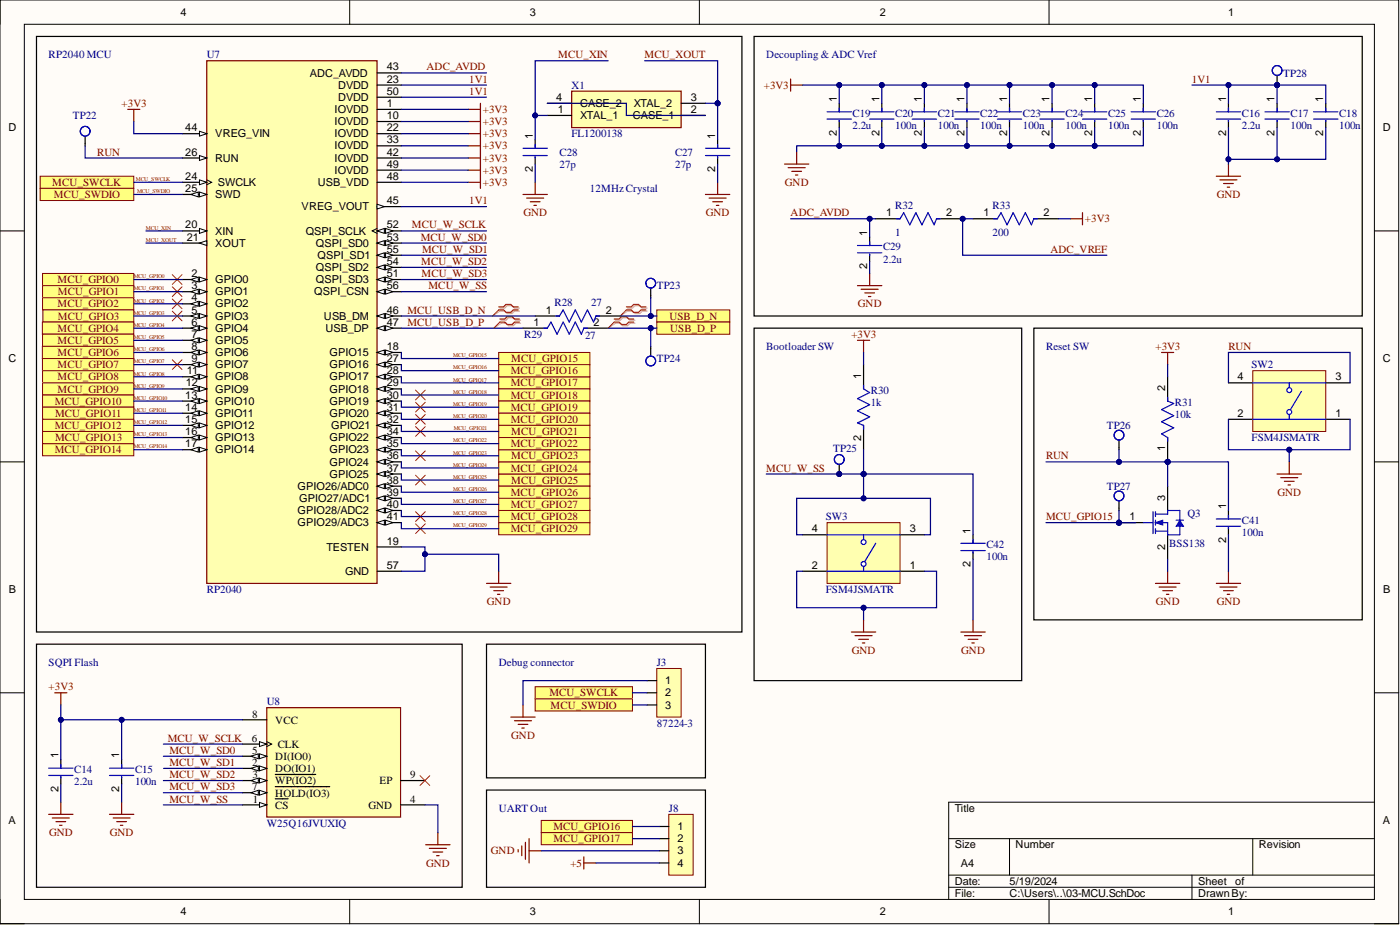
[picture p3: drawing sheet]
<svg xmlns="http://www.w3.org/2000/svg" width="292mm" height="193mm" viewBox="0 0 292 193" stroke-linecap="round" stroke-linejoin="round" font-family="sans-serif">
<defs><g id="words">
<g font-size="2.3">
<text x="37.6" y="3.3">4</text>
<text x="110.6" y="3.3">3</text>
<text x="183.6" y="3.3">2</text>
<text x="256.2" y="3.3">1</text>
<text x="64.6" y="16">ADC_AVDD</text>
<text x="80.7" y="14.7">43</text>
<text x="80.7" y="17.2">23</text>
<text x="69.8" y="23.6">IOVDD</text>
<text x="70.5" y="18.5">DVDD</text>
<text x="70.5" y="21">DVDD</text>
<text x="80.7" y="19.8">50</text>
<text x="80.7" y="22.3">1</text>
<text x="116.1" y="21">4</text>
<text x="116.4" y="23.6">1</text>
<text x="121" y="22.3">CASE_2</text>
<text x="132.2" y="22.3">XTAL_2</text>
<text x="144.1" y="23.6">2</text>
<text x="144.1" y="21">3</text>
<text x="174.6" y="21.3" transform="rotate(-90 174.6 21.3)">1</text>
<text x="183.5" y="21.3" transform="rotate(-90 183.5 21.3)">1</text>
<text x="192.4" y="21.3" transform="rotate(-90 192.4 21.3)">1</text>
<text x="201.2" y="21.3" transform="rotate(-90 201.2 21.3)">1</text>
<text x="210.1" y="21.3" transform="rotate(-90 210.1 21.3)">1</text>
<text x="219" y="21.3" transform="rotate(-90 219 21.3)">1</text>
<text x="227.9" y="21.3" transform="rotate(-90 227.9 21.3)">1</text>
<text x="238" y="21.3" transform="rotate(-90 238 21.3)">1</text>
<text x="255.8" y="21.3" transform="rotate(-90 255.8 21.3)">1</text>
<text x="265.9" y="21.3" transform="rotate(-90 265.9 21.3)">1</text>
<text x="276.1" y="21.3" transform="rotate(-90 276.1 21.3)">1</text>
<text x="1.8" y="27.4">D</text>
<text x="38.7" y="27.4">44</text>
<text x="44.9" y="28.6">VREG_VIN</text>
<text x="69.8" y="26.1">IOVDD</text>
<text x="69.8" y="28.6">IOVDD</text>
<text x="80.7" y="24.8">10</text>
<text x="80.7" y="27.4">22</text>
<text x="80.7" y="29.9">33</text>
<text x="111.2" y="28.9" transform="rotate(-90 111.2 28.9)">1</text>
<text x="121" y="24.8">XTAL_1</text>
<text x="132" y="24.8">CASE_1</text>
<text x="149.2" y="28.9" transform="rotate(-90 149.2 28.9)">1</text>
<text x="174.6" y="28.3" transform="rotate(-90 174.6 28.3)">2</text>
<text x="183.5" y="28.3" transform="rotate(-90 183.5 28.3)">2</text>
<text x="192.4" y="28.3" transform="rotate(-90 192.4 28.3)">2</text>
<text x="201.2" y="28.3" transform="rotate(-90 201.2 28.3)">2</text>
<text x="210.1" y="28.3" transform="rotate(-90 210.1 28.3)">2</text>
<text x="219" y="28.3" transform="rotate(-90 219 28.3)">2</text>
<text x="227.9" y="28.3" transform="rotate(-90 227.9 28.3)">2</text>
<text x="238" y="28.3" transform="rotate(-90 238 28.3)">2</text>
<text x="255.8" y="28.3" transform="rotate(-90 255.8 28.3)">2</text>
<text x="265.9" y="28.3" transform="rotate(-90 265.9 28.3)">2</text>
<text x="276.1" y="28.3" transform="rotate(-90 276.1 28.3)">2</text>
<text x="288.5" y="27.4">D</text>
<text x="38.7" y="32.5">26</text>
<text x="44.9" y="33.7">RUN</text>
<text x="69.8" y="31.2">IOVDD</text>
<text x="69.8" y="33.7">IOVDD</text>
<text x="80.7" y="32.5">42</text>
<text x="80.7" y="35">49</text>
<text x="111.2" y="35.9" transform="rotate(-90 111.2 35.9)">2</text>
<text x="149.2" y="35.9" transform="rotate(-90 149.2 35.9)">2</text>
<text x="38.7" y="37.5">24</text>
<text x="38.7" y="40.1">25</text>
<text x="44.9" y="41.3">SWD</text>
<text x="45.4" y="38.8">SWCLK</text>
<text x="66.3" y="38.8">USB_VDD</text>
<text x="69.8" y="36.3">IOVDD</text>
<text x="80.7" y="37.5">48</text>
<text x="38.7" y="47.7">20</text>
<text x="62.9" y="43.9">VREG_VOUT</text>
<text x="80.7" y="42.6">45</text>
<text x="80.7" y="47.7">52</text>
<text x="184.9" y="45.1">1</text>
<text x="197.4" y="45.1">2</text>
<text x="205.2" y="45.1">1</text>
<text x="217.7" y="45.1">2</text>
<text x="39" y="50.2">21</text>
<text x="44.9" y="48.9">XIN</text>
<text x="44.9" y="51.5">XOUT</text>
<text x="63.8" y="48.9">QSPI_SCLK</text>
<text x="65.9" y="51.5">QSPI_SD0</text>
<text x="80.7" y="50.2">53</text>
<text x="80.7" y="52.7">55</text>
<text x="180.9" y="49.2" transform="rotate(-90 180.9 49.2)">1</text>
<text x="39.9" y="57.8">2</text>
<text x="44.9" y="59.1">GPIO0</text>
<text x="65.9" y="56.5">QSPI_SD2</text>
<text x="65.9" y="59.1">QSPI_SD3</text>
<text x="66.2" y="54">QSPI_SD1</text>
<text x="80.7" y="55.3">54</text>
<text x="80.7" y="57.8">51</text>
<text x="180.9" y="56.2" transform="rotate(-90 180.9 56.2)">2</text>
<text x="39.9" y="60.3">3</text>
<text x="39.9" y="62.9">4</text>
<text x="39.9" y="65.4">5</text>
<text x="44.9" y="61.6">GPIO1</text>
<text x="44.9" y="64.1">GPIO2</text>
<text x="65.6" y="61.6">QSPI_CSN</text>
<text x="80.7" y="60.3">56</text>
<text x="80.7" y="65.4">46</text>
<text x="113.9" y="65.4">1</text>
<text x="126.4" y="65.4">2</text>
<text x="39.9" y="68">6</text>
<text x="39.9" y="70.5">7</text>
<text x="44.9" y="66.7">GPIO3</text>
<text x="44.9" y="69.2">GPIO4</text>
<text x="44.9" y="71.8">GPIO5</text>
<text x="67.6" y="66.7">USB_DM</text>
<text x="67.9" y="69.2">USB_DP</text>
<text x="80.7" y="68">47</text>
<text x="111.3" y="68">1</text>
<text x="123.8" y="68">2</text>
<text x="1.8" y="75.6">C</text>
<text x="39.9" y="73">8</text>
<text x="39.9" y="75.6">9</text>
<text x="44.9" y="74.3">GPIO6</text>
<text x="44.9" y="76.8">GPIO7</text>
<text x="68.8" y="74.3">GPIO15</text>
<text x="68.8" y="76.8">GPIO16</text>
<text x="80.7" y="73">18</text>
<text x="80.7" y="75.6">27</text>
<text x="288.5" y="75.6">C</text>
<text x="38.7" y="83.2">13</text>
<text x="38.7" y="80.6">12</text>
<text x="39" y="78.1">11</text>
<text x="44.9" y="79.4">GPIO8</text>
<text x="44.9" y="81.9">GPIO9</text>
<text x="68.8" y="79.4">GPIO17</text>
<text x="68.8" y="81.9">GPIO18</text>
<text x="80.7" y="78.1">28</text>
<text x="80.7" y="80.6">29</text>
<text x="80.7" y="83.2">30</text>
<text x="179.7" y="79.1" transform="rotate(-90 179.7 79.1)">1</text>
<text x="243.1" y="81.6" transform="rotate(-90 243.1 81.6)">2</text>
<text x="258.2" y="79.4">4</text>
<text x="278.6" y="79.4">3</text>
<text x="38.7" y="85.7">14</text>
<text x="38.7" y="88.2">15</text>
<text x="44.9" y="84.4">GPIO10</text>
<text x="44.9" y="87">GPIO11</text>
<text x="44.9" y="89.5">GPIO12</text>
<text x="68.8" y="84.4">GPIO19</text>
<text x="68.8" y="87">GPIO20</text>
<text x="69.1" y="89.5">GPIO21</text>
<text x="80.7" y="85.7">31</text>
<text x="80.7" y="88.2">32</text>
<text x="258.2" y="87">2</text>
<text x="278.6" y="87">1</text>
<text x="38.7" y="90.8">16</text>
<text x="38.7" y="93.3">17</text>
<text x="44.9" y="92">GPIO13</text>
<text x="44.9" y="94.6">GPIO14</text>
<text x="68.8" y="92">GPIO22</text>
<text x="68.8" y="94.6">GPIO23</text>
<text x="80.7" y="90.8">34</text>
<text x="80.7" y="93.3">35</text>
<text x="80.7" y="95.8">36</text>
<text x="179.7" y="92" transform="rotate(-90 179.7 92)">2</text>
<text x="243.1" y="94.2" transform="rotate(-90 243.1 94.2)">1</text>
<text x="68.8" y="97.1">GPIO24</text>
<text x="68.8" y="99.6">GPIO25</text>
<text x="80.7" y="98.4">37</text>
<text x="80.7" y="100.9">38</text>
<text x="62.1" y="102.2">GPIO26/ADC0</text>
<text x="62.1" y="107.3">GPIO28/ADC2</text>
<text x="62.4" y="104.7">GPIO27/ADC1</text>
<text x="80.7" y="103.5">39</text>
<text x="80.7" y="106">40</text>
<text x="243.1" y="104.5" transform="rotate(-90 243.1 104.5)">3</text>
<text x="255.8" y="106.2" transform="rotate(-90 255.8 106.2)">1</text>
<text x="62.1" y="109.8">GPIO29/ADC3</text>
<text x="80.7" y="108.5">41</text>
<text x="80.7" y="113.6">19</text>
<text x="169.3" y="111.1">4</text>
<text x="189.8" y="111.1">3</text>
<text x="202.5" y="111.3" transform="rotate(-90 202.5 111.3)">1</text>
<text x="235.7" y="108.5">1</text>
<text x="255.8" y="113.3" transform="rotate(-90 255.8 113.3)">2</text>
<text x="68.1" y="114.9">TESTEN</text>
<text x="72" y="119.9">GND</text>
<text x="80.7" y="118.7">57</text>
<text x="169.3" y="118.7">2</text>
<text x="189.8" y="118.7">1</text>
<text x="202.5" y="118.3" transform="rotate(-90 202.5 118.3)">2</text>
<text x="243.1" y="114.8" transform="rotate(-90 243.1 114.8)">2</text>
<text x="1.9" y="123.7">B</text>
<text x="288.6" y="123.7">B</text>
<text x="138.8" y="142.8">1</text>
<text x="52.6" y="149.7">8</text>
<text x="138.8" y="145.3">2</text>
<text x="138.8" y="147.8">3</text>
<text x="52.5" y="154.8">6</text>
<text x="57.4" y="151">VCC</text>
<text x="12.2" y="158.2" transform="rotate(-90 12.2 158.2)">1</text>
<text x="24.9" y="158.2" transform="rotate(-90 24.9 158.2)">1</text>
<text x="52.6" y="157.3">5</text>
<text x="52.6" y="159.8">2</text>
<text x="57.4" y="158.6">DI(IO0)</text>
<text x="57.4" y="161.1">DO(IO1)</text>
<text x="57.9" y="156">CLK</text>
<text x="12.2" y="165.2" transform="rotate(-90 12.2 165.2)">2</text>
<text x="24.9" y="165.2" transform="rotate(-90 24.9 165.2)">2</text>
<text x="52.6" y="164.9">7</text>
<text x="52.7" y="162.4">3</text>
<text x="52.8" y="167.4">1</text>
<text x="57.4" y="166.2">HOLD(IO3)</text>
<text x="57.4" y="163.6">WP(IO2)</text>
<text x="79.2" y="163.6">EP</text>
<text x="85.6" y="162.4">9</text>
<text x="85.6" y="167.4">4</text>
<text x="1.8" y="171.9">A</text>
<text x="57.4" y="168.7">CS</text>
<text x="76.9" y="168.7">GND</text>
<text x="141.3" y="173.2">1</text>
<text x="199.2" y="169.4">Title</text>
<text x="288.5" y="171.9">A</text>
<text x="141.3" y="175.7">2</text>
<text x="141.3" y="178.3">3</text>
<text x="199.2" y="177">Size</text>
<text x="211.9" y="177">Number</text>
<text x="262.7" y="177">Revision</text>
<text x="141.3" y="180.8">4</text>
<text x="199.2" y="184.6">Date:</text>
<text x="200.5" y="180.8">A4</text>
<text x="210.6" y="184.6">5/19/2024</text>
<text x="250" y="184.6">Sheet</text>
<text x="257.7" y="184.6">of</text>
<text x="37.6" y="190.9">4</text>
<text x="110.6" y="190.9">3</text>
<text x="183.6" y="190.9">2</text>
<text x="199.2" y="187.1">File:</text>
<text x="210.6" y="187.1">C:\Users\..\03-MCU.SchDoc</text>
<text x="250" y="187.1">DrawnBy:</text>
<text x="256.2" y="190.9">1</text>
</g>
<g font-size="2.3" fill="#000080">
<text x="10.2" y="12.2">RP2040 MCU</text>
<text x="43.1" y="12.2">U7</text>
<text x="159.9" y="12.2">Decoupling &amp; ADC Vref</text>
<text x="267.7" y="16">TP28</text>
<text x="119.3" y="18.5">X1</text>
<text x="15.2" y="24.8">TP22</text>
<text x="119.3" y="28.6">FL1200138</text>
<text x="177.9" y="24.3">C19</text>
<text x="177.9" y="26.9">2.2u</text>
<text x="186.8" y="24.3">C20</text>
<text x="186.8" y="26.9">100n</text>
<text x="195.7" y="24.3">C21</text>
<text x="195.7" y="26.9">100n</text>
<text x="204.5" y="24.3">C22</text>
<text x="204.5" y="26.9">100n</text>
<text x="213.4" y="24.3">C23</text>
<text x="213.4" y="26.9">100n</text>
<text x="222.3" y="24.3">C24</text>
<text x="222.3" y="26.9">100n</text>
<text x="231.2" y="24.3">C25</text>
<text x="231.2" y="26.9">100n</text>
<text x="241.3" y="24.3">C26</text>
<text x="241.3" y="26.9">100n</text>
<text x="259.1" y="24.3">C16</text>
<text x="259.1" y="26.9">2.2u</text>
<text x="269.2" y="24.3">C17</text>
<text x="269.2" y="26.9">100n</text>
<text x="279.4" y="24.3">C18</text>
<text x="279.4" y="26.9">100n</text>
<text x="116.7" y="32.5">C28</text>
<text x="116.7" y="35">27p</text>
<text x="140.8" y="32.5">C27</text>
<text x="140.8" y="35">27p</text>
<text x="123.1" y="40.1">12MHz Crystal</text>
<text x="186.8" y="43.6">R32</text>
<text x="207.1" y="43.6">R33</text>
<text x="184.2" y="52.2">C29</text>
<text x="186.8" y="49.2">1</text>
<text x="207.1" y="49.2">200</text>
<text x="184.2" y="54.8">2.2u</text>
<text x="115.7" y="63.9">R28</text>
<text x="123.3" y="63.9">27</text>
<text x="137" y="60.3">TP23</text>
<text x="109.4" y="70.5">R29</text>
<text x="122.1" y="70.7">27</text>
<text x="137" y="75.6">TP24</text>
<text x="159.9" y="73">Bootloader SW</text>
<text x="218.2" y="73">Reset SW</text>
<text x="261.1" y="76.8">SW2</text>
<text x="181.7" y="82.2">R30</text>
<text x="181.7" y="84.7">1k</text>
<text x="230.9" y="89.5">TP26</text>
<text x="245.1" y="84.7">R31</text>
<text x="245.1" y="87.2">10k</text>
<text x="173.8" y="94.2">TP25</text>
<text x="261.1" y="92">FSM4JSMATR</text>
<text x="230.9" y="102.2">TP27</text>
<text x="247.8" y="107.8">Q3</text>
<text x="172.3" y="108.5">SW3</text>
<text x="259.1" y="109.3">C41</text>
<text x="259.1" y="111.8">100n</text>
<text x="205.8" y="114.4">C42</text>
<text x="205.8" y="116.9">100n</text>
<text x="244" y="114.1">BSS138</text>
<text x="43.1" y="123.7">RP2040</text>
<text x="172.3" y="123.7">FSM4JSMATR</text>
<text x="10.2" y="138.9">SQPI Flash</text>
<text x="104" y="138.9">Debug connector</text>
<text x="137" y="138.9">J3</text>
<text x="55.7" y="147.1">U8</text>
<text x="137" y="151.6">87224-3</text>
<text x="15.5" y="161.3">C14</text>
<text x="28.2" y="161.3">C15</text>
<text x="15.5" y="163.8">2.2u</text>
<text x="28.2" y="163.8">100n</text>
<text x="55.7" y="172.5">W25Q16JVUXIQ</text>
<text x="104" y="169.4">UART Out</text>
<text x="139.6" y="169.4">J8</text>
</g>
<g font-size="2.3" fill="#800000">
<text x="89" y="14.7">ADC_AVDD</text>
<text x="97.9" y="17.2">1V1</text>
<text x="116.5" y="12.2">MCU_XIN</text>
<text x="134.5" y="12.2">MCU_XOUT</text>
<text x="248.7" y="17.2">1V1</text>
<text x="25.4" y="22.3">+3V3</text>
<text x="97.9" y="19.8">1V1</text>
<text x="100.7" y="23.6">+3V3</text>
<text x="159.4" y="18.5">+3V3</text>
<text x="100.7" y="26.1">+3V3</text>
<text x="100.7" y="28.6">+3V3</text>
<text x="20.3" y="32.5">RUN</text>
<text x="100.7" y="31.2">+3V3</text>
<text x="100.7" y="33.7">+3V3</text>
<text x="10.9" y="38.8">MCU_SWCLK</text>
<text x="11.3" y="41.3">MCU_SWDIO</text>
<text x="100.7" y="36.3">+3V3</text>
<text x="100.7" y="38.8">+3V3</text>
<text x="163.8" y="38.8">GND</text>
<text x="253.9" y="41.3">GND</text>
<text x="85.9" y="47.7">MCU_W_SCLK</text>
<text x="97.9" y="42.6">1V1</text>
<text x="109.2" y="45.1">GND</text>
<text x="147.3" y="45.1">GND</text>
<text x="164.9" y="45.1">ADC_AVDD</text>
<text x="226.4" y="46.4">+3V3</text>
<text x="87.8" y="50.2">MCU_W_SD0</text>
<text x="88.1" y="52.7">MCU_W_SD1</text>
<text x="219.2" y="52.7">ADC_VREF</text>
<text x="12" y="59.1">MCU_GPIO0</text>
<text x="87.9" y="55.3">MCU_W_SD2</text>
<text x="88" y="57.8">MCU_W_SD3</text>
<text x="12" y="64.1">MCU_GPIO2</text>
<text x="12.1" y="61.6">MCU_GPIO1</text>
<text x="85" y="65.4">MCU_USB_D_N</text>
<text x="89.4" y="60.3">MCU_W_SS</text>
<text x="179" y="64.1">GND</text>
<text x="12" y="69.2">MCU_GPIO4</text>
<text x="12" y="71.8">MCU_GPIO5</text>
<text x="12.1" y="66.7">MCU_GPIO3</text>
<text x="85" y="68">MCU_USB_D_P</text>
<text x="139.7" y="66.7">USB_D_N</text>
<text x="139.8" y="69.2">USB_D_P</text>
<text x="177.6" y="70.5">+3V3</text>
<text x="12" y="74.3">MCU_GPIO6</text>
<text x="12" y="76.8">MCU_GPIO7</text>
<text x="106.7" y="75.6">MCU_GPIO15</text>
<text x="241.1" y="73">+3V3</text>
<text x="256.3" y="73">RUN</text>
<text x="12" y="79.4">MCU_GPIO8</text>
<text x="12" y="81.9">MCU_GPIO9</text>
<text x="106.6" y="80.6">MCU_GPIO17</text>
<text x="106.6" y="78.1">MCU_GPIO16</text>
<text x="106.6" y="83.2">MCU_GPIO18</text>
<text x="11.4" y="84.4">MCU_GPIO10</text>
<text x="11.4" y="89.5">MCU_GPIO12</text>
<text x="11.5" y="87">MCU_GPIO11</text>
<text x="106.6" y="85.7">MCU_GPIO19</text>
<text x="106.6" y="88.2">MCU_GPIO20</text>
<text x="11.4" y="94.6">MCU_GPIO14</text>
<text x="11.5" y="92">MCU_GPIO13</text>
<text x="106.6" y="93.3">MCU_GPIO22</text>
<text x="106.7" y="90.8">MCU_GPIO21</text>
<text x="106.7" y="95.8">MCU_GPIO23</text>
<text x="218.2" y="95.8">RUN</text>
<text x="106.6" y="98.4">MCU_GPIO24</text>
<text x="106.7" y="100.9">MCU_GPIO25</text>
<text x="159.9" y="98.4">MCU_W_SS</text>
<text x="106.6" y="106">MCU_GPIO27</text>
<text x="106.6" y="103.5">MCU_GPIO26</text>
<text x="266.5" y="103.5">GND</text>
<text x="106.6" y="111.1">MCU_GPIO29</text>
<text x="106.6" y="108.5">MCU_GPIO28</text>
<text x="218.2" y="108.5">MCU_GPIO15</text>
<text x="101.6" y="126.3">GND</text>
<text x="241.2" y="126.3">GND</text>
<text x="253.9" y="126.3">GND</text>
<text x="177.7" y="136.4">GND</text>
<text x="200.6" y="136.4">GND</text>
<text x="10.2" y="144">+3V3</text>
<text x="114.6" y="145.3">MCU_SWCLK</text>
<text x="114.9" y="147.8">MCU_SWDIO</text>
<text x="35" y="154.8">MCU_W_SCLK</text>
<text x="106.7" y="154.2">GND</text>
<text x="35.4" y="157.3">MCU_W_SD0</text>
<text x="35.4" y="159.8">MCU_W_SD1</text>
<text x="35.4" y="162.4">MCU_W_SD2</text>
<text x="35.4" y="164.9">MCU_W_SD3</text>
<text x="35.4" y="167.4">MCU_W_SS</text>
<text x="115.5" y="173.2">MCU_GPIO16</text>
<text x="10.2" y="174.4">GND</text>
<text x="22.9" y="174.4">GND</text>
<text x="102.4" y="178.3">GND</text>
<text x="115.5" y="175.7">MCU_GPIO17</text>
<text x="88.9" y="180.8">GND</text>
<text x="119" y="180.8">+5</text>
</g>
<g font-size="1.2" fill="#800000">
<text x="28.3" y="37.8">MCU_SWCLK</text>
<text x="28.6" y="40.3">MCU_SWDIO</text>
<text x="30.5" y="47.9">MCU_XIN</text>
<text x="30.5" y="50.5">MCU_XOUT</text>
<text x="27.9" y="58.1">MCU_GPIO0</text>
<text x="27.9" y="60.6">MCU_GPIO1</text>
<text x="27.9" y="63.1">MCU_GPIO2</text>
<text x="27.9" y="65.7">MCU_GPIO3</text>
<text x="27.9" y="68.2">MCU_GPIO4</text>
<text x="27.9" y="70.7">MCU_GPIO5</text>
<text x="27.9" y="73.3">MCU_GPIO6</text>
<text x="27.9" y="75.8">MCU_GPIO7</text>
<text x="94.6" y="74.5">MCU_GPIO15</text>
<text x="94.6" y="77.1">MCU_GPIO16</text>
<text x="27.9" y="78.3">MCU_GPIO8</text>
<text x="27.9" y="80.9">MCU_GPIO9</text>
<text x="27.9" y="83.4">MCU_GPIO10</text>
<text x="94.6" y="79.6">MCU_GPIO17</text>
<text x="94.6" y="82.2">MCU_GPIO18</text>
<text x="27.9" y="86">MCU_GPIO11</text>
<text x="27.9" y="88.5">MCU_GPIO12</text>
<text x="94.6" y="84.7">MCU_GPIO19</text>
<text x="94.6" y="87.2">MCU_GPIO20</text>
<text x="94.7" y="89.8">MCU_GPIO21</text>
<text x="27.9" y="91">MCU_GPIO13</text>
<text x="27.9" y="93.6">MCU_GPIO14</text>
<text x="94.6" y="92.3">MCU_GPIO22</text>
<text x="94.6" y="94.8">MCU_GPIO23</text>
<text x="94.6" y="97.4">MCU_GPIO24</text>
<text x="94.6" y="99.9">MCU_GPIO25</text>
<text x="94.6" y="102.4">MCU_GPIO26</text>
<text x="94.6" y="105">MCU_GPIO27</text>
<text x="94.6" y="107.5">MCU_GPIO28</text>
<text x="94.6" y="110">MCU_GPIO29</text>
</g>
</g></defs>
<path d="M0 0h291.8v192.7h-291.8z" fill-rule="evenodd" fill="#fffcf8"/>
<path d="M0 0h291.8v192.7h-291.8z" fill="none" stroke="#000" stroke-width=".21"/>
<path d="M5.1 5.1h281.7v182.5h-281.7z" fill-rule="evenodd" fill="#fffcf8"/>
<g fill="none" stroke="#000" stroke-width=".21">
<path d="M0 0v5.1M73 0v5.1M145.9 0v5.1M218.9 0v5.1M5.1 5.1h281.7v182.5h-281.7zM0 48.2h5.1M286.8 48.2h5M0 96.4h5.1M286.8 96.4h5M0 144.5h5.1M286.8 144.5h5M197.9 175h88.9"/>
<path d="M210.6 175v7.6M261.4 175v7.6M286.8 167.3h-88.9v20.3M0 187.6v5.1h5.1M73 187.6v5.1M145.9 187.6v5.1M197.9 182.6h88.9M197.9 185.1h88.9M218.9 187.6v5.1M248.7 182.6v5M286.8 192.7h5"/>
</g>
<path d="M43.1 12.7h35.6v109h-35.6z" fill-rule="evenodd" fill="#ffffb0"/>
<path d="M43.1 12.7h35.6v109h-35.6z" fill="none" stroke="#800000" stroke-width=".25"/>
<path d="M38.1 27.9h5" fill="none" stroke="#000" stroke-width=".25"/>
<path d="M41.6 27.4l1.5 .5-1.5 .5z" fill="#f8fcff"/>
<path d="M41.6 27.4l1.5 .5-1.5 .5z" fill="none" stroke="#000" stroke-width=".21"/>
<path d="M38.1 33h5" fill="none" stroke="#000" stroke-width=".25"/>
<path d="M41.6 32.5l1.5 .5-1.5 .5z" fill="#f8fcff"/>
<path d="M41.6 32.5l1.5 .5-1.5 .5z" fill="none" stroke="#000" stroke-width=".21"/>
<path d="M38.1 38h5" fill="none" stroke="#000" stroke-width=".25"/>
<path d="M41.6 37.5l1.5 .5-1.5 .5z" fill="#f8fcff"/>
<path d="M41.6 37.5l1.5 .5-1.5 .5zM43.1 37.5l1.1 .5-1.1 .5" fill="none" stroke="#000" stroke-width=".21"/>
<path d="M38.1 40.6h5" fill="none" stroke="#000" stroke-width=".25"/>
<path d="M41.6 40.1l1.5 .5-1.5 .5z" fill="#f8fcff"/>
<path d="M41.6 40.1l1.5 .5-1.5 .5z" fill="none" stroke="#000" stroke-width=".21"/>
<path d="M39.8 40.6l1.6-.5v1z" fill="#f8fcff"/>
<path d="M39.8 40.6l1.6-.5v1z" fill="none" stroke="#000" stroke-width=".21"/>
<path d="M38.1 48.2h5" fill="none" stroke="#000" stroke-width=".25"/>
<path d="M41.6 47.7l1.5 .5-1.5 .5z" fill="#f8fcff"/>
<path d="M41.6 47.7l1.5 .5-1.5 .5z" fill="none" stroke="#000" stroke-width=".21"/>
<path d="M38.1 50.7h5" fill="none" stroke="#000" stroke-width=".25"/>
<path d="M41.6 50.7l1.5-.5v1z" fill="#f8fcff"/>
<path d="M41.6 50.7l1.5-.5v1z" fill="none" stroke="#000" stroke-width=".21"/>
<path d="M38.1 58.3h5" fill="none" stroke="#000" stroke-width=".25"/>
<path d="M41.6 57.8l1.5 .5-1.5 .5z" fill="#f8fcff"/>
<path d="M41.6 57.8l1.5 .5-1.5 .5z" fill="none" stroke="#000" stroke-width=".21"/>
<path d="M39.8 58.3l1.6-.5v1z" fill="#f8fcff"/>
<path d="M39.8 58.3l1.6-.5v1z" fill="none" stroke="#000" stroke-width=".21"/>
<path d="M38.1 60.9h5" fill="none" stroke="#000" stroke-width=".25"/>
<path d="M41.6 60.3l1.5 .6-1.5 .5z" fill="#f8fcff"/>
<path d="M41.6 60.3l1.5 .6-1.5 .5z" fill="none" stroke="#000" stroke-width=".21"/>
<path d="M39.8 60.9l1.6-.6v1.1z" fill="#f8fcff"/>
<path d="M39.8 60.9l1.6-.6v1.1z" fill="none" stroke="#000" stroke-width=".21"/>
<path d="M38.1 63.4h5" fill="none" stroke="#000" stroke-width=".25"/>
<path d="M41.6 62.9l1.5 .5-1.5 .5z" fill="#f8fcff"/>
<path d="M41.6 62.9l1.5 .5-1.5 .5z" fill="none" stroke="#000" stroke-width=".21"/>
<path d="M39.8 63.4l1.6-.5v1z" fill="#f8fcff"/>
<path d="M39.8 63.4l1.6-.5v1z" fill="none" stroke="#000" stroke-width=".21"/>
<path d="M38.1 65.9h5" fill="none" stroke="#000" stroke-width=".25"/>
<path d="M41.6 65.4l1.5 .5-1.5 .5z" fill="#f8fcff"/>
<path d="M41.6 65.4l1.5 .5-1.5 .5z" fill="none" stroke="#000" stroke-width=".21"/>
<path d="M39.8 65.9l1.6-.5v1z" fill="#f8fcff"/>
<path d="M39.8 65.9l1.6-.5v1z" fill="none" stroke="#000" stroke-width=".21"/>
<path d="M38.1 68.5h5" fill="none" stroke="#000" stroke-width=".25"/>
<path d="M41.6 68l1.5 .5-1.5 .5z" fill="#f8fcff"/>
<path d="M41.6 68l1.5 .5-1.5 .5z" fill="none" stroke="#000" stroke-width=".21"/>
<path d="M39.8 68.5l1.6-.5v1z" fill="#f8fcff"/>
<path d="M39.8 68.5l1.6-.5v1z" fill="none" stroke="#000" stroke-width=".21"/>
<path d="M38.1 71h5" fill="none" stroke="#000" stroke-width=".25"/>
<path d="M41.6 70.5l1.5 .5-1.5 .5z" fill="#f8fcff"/>
<path d="M41.6 70.5l1.5 .5-1.5 .5z" fill="none" stroke="#000" stroke-width=".21"/>
<path d="M39.8 71l1.6-.5v1z" fill="#f8fcff"/>
<path d="M39.8 71l1.6-.5v1z" fill="none" stroke="#000" stroke-width=".21"/>
<path d="M38.1 73.5h5" fill="none" stroke="#000" stroke-width=".25"/>
<path d="M41.6 73l1.5 .5-1.5 .5z" fill="#f8fcff"/>
<path d="M41.6 73l1.5 .5-1.5 .5z" fill="none" stroke="#000" stroke-width=".21"/>
<path d="M39.8 73.5l1.6-.5v1z" fill="#f8fcff"/>
<path d="M39.8 73.5l1.6-.5v1z" fill="none" stroke="#000" stroke-width=".21"/>
<path d="M38.1 76.1h5" fill="none" stroke="#000" stroke-width=".25"/>
<path d="M41.6 75.6l1.5 .5-1.5 .5z" fill="#f8fcff"/>
<path d="M41.6 75.6l1.5 .5-1.5 .5z" fill="none" stroke="#000" stroke-width=".21"/>
<path d="M39.8 76.1l1.6-.5v1z" fill="#f8fcff"/>
<path d="M39.8 76.1l1.6-.5v1z" fill="none" stroke="#000" stroke-width=".21"/>
<path d="M38.1 78.6h5" fill="none" stroke="#000" stroke-width=".25"/>
<path d="M41.6 78.1l1.5 .5-1.5 .5z" fill="#f8fcff"/>
<path d="M41.6 78.1l1.5 .5-1.5 .5z" fill="none" stroke="#000" stroke-width=".21"/>
<path d="M39.8 78.6l1.6-.5v1z" fill="#f8fcff"/>
<path d="M39.8 78.6l1.6-.5v1z" fill="none" stroke="#000" stroke-width=".21"/>
<path d="M38.1 81.1h5" fill="none" stroke="#000" stroke-width=".25"/>
<path d="M41.6 80.6l1.5 .5-1.5 .5z" fill="#f8fcff"/>
<path d="M41.6 80.6l1.5 .5-1.5 .5z" fill="none" stroke="#000" stroke-width=".21"/>
<path d="M39.8 81.1l1.6-.5v1z" fill="#f8fcff"/>
<path d="M39.8 81.1l1.6-.5v1z" fill="none" stroke="#000" stroke-width=".21"/>
<path d="M38.1 83.7h5" fill="none" stroke="#000" stroke-width=".25"/>
<path d="M41.6 83.2l1.5 .5-1.5 .5z" fill="#f8fcff"/>
<path d="M41.6 83.2l1.5 .5-1.5 .5z" fill="none" stroke="#000" stroke-width=".21"/>
<path d="M39.8 83.7l1.6-.5v1z" fill="#f8fcff"/>
<path d="M39.8 83.7l1.6-.5v1z" fill="none" stroke="#000" stroke-width=".21"/>
<path d="M38.1 86.2h5" fill="none" stroke="#000" stroke-width=".25"/>
<path d="M41.6 85.7l1.5 .5-1.5 .5z" fill="#f8fcff"/>
<path d="M41.6 85.7l1.5 .5-1.5 .5z" fill="none" stroke="#000" stroke-width=".21"/>
<path d="M39.8 86.2l1.6-.5v1z" fill="#f8fcff"/>
<path d="M39.8 86.2l1.6-.5v1z" fill="none" stroke="#000" stroke-width=".21"/>
<path d="M38.1 88.7h5" fill="none" stroke="#000" stroke-width=".25"/>
<path d="M41.6 88.2l1.5 .5-1.5 .6z" fill="#f8fcff"/>
<path d="M41.6 88.2l1.5 .5-1.5 .6z" fill="none" stroke="#000" stroke-width=".21"/>
<path d="M39.8 88.7l1.6-.5v1.1z" fill="#f8fcff"/>
<path d="M39.8 88.7l1.6-.5v1.1z" fill="none" stroke="#000" stroke-width=".21"/>
<path d="M38.1 91.3h5" fill="none" stroke="#000" stroke-width=".25"/>
<path d="M41.6 90.8l1.5 .5-1.5 .5z" fill="#f8fcff"/>
<path d="M41.6 90.8l1.5 .5-1.5 .5z" fill="none" stroke="#000" stroke-width=".21"/>
<path d="M39.8 91.3l1.6-.5v1z" fill="#f8fcff"/>
<path d="M39.8 91.3l1.6-.5v1z" fill="none" stroke="#000" stroke-width=".21"/>
<path d="M38.1 93.8h5" fill="none" stroke="#000" stroke-width=".25"/>
<path d="M41.6 93.3l1.5 .5-1.5 .5z" fill="#f8fcff"/>
<path d="M41.6 93.3l1.5 .5-1.5 .5z" fill="none" stroke="#000" stroke-width=".21"/>
<path d="M39.8 93.8l1.6-.5v1z" fill="#f8fcff"/>
<path d="M39.8 93.8l1.6-.5v1z" fill="none" stroke="#000" stroke-width=".21"/>
<path d="M78.7 15.2h5M78.7 17.7h5M78.7 20.3h5M78.7 22.8h5M78.7 25.4h5M78.7 27.9h5M78.7 30.4h5M78.7 33h5M78.7 35.5h5M78.7 38h5M78.7 43.1h5" fill="none" stroke="#000" stroke-width=".25"/>
<path d="M78.7 42.6l1.5 .5-1.5 .5z" fill="#f8fcff"/>
<path d="M78.7 42.6l1.5 .5-1.5 .5z" fill="none" stroke="#000" stroke-width=".21"/>
<path d="M78.7 48.2h5" fill="none" stroke="#000" stroke-width=".25"/>
<path d="M78.7 48.2l1.5-.5v1z" fill="#f8fcff"/>
<path d="M78.7 48.2l1.5-.5v1z" fill="none" stroke="#000" stroke-width=".21"/>
<path d="M80.4 47.7l1.6 .5-1.6 .5z" fill="#f8fcff"/>
<path d="M78.7 47.7l-1 .5 1 .5M80.4 47.7l1.6 .5-1.6 .5z" fill="none" stroke="#000" stroke-width=".21"/>
<path d="M78.7 50.7h5" fill="none" stroke="#000" stroke-width=".25"/>
<path d="M78.7 50.7l1.5-.5v1z" fill="#f8fcff"/>
<path d="M78.7 50.7l1.5-.5v1z" fill="none" stroke="#000" stroke-width=".21"/>
<path d="M80.4 50.2l1.6 .5-1.6 .5z" fill="#f8fcff"/>
<path d="M80.4 50.2l1.6 .5-1.6 .5z" fill="none" stroke="#000" stroke-width=".21"/>
<path d="M78.7 53.2h5" fill="none" stroke="#000" stroke-width=".25"/>
<path d="M78.7 53.2l1.5-.5v1.1z" fill="#f8fcff"/>
<path d="M78.7 53.2l1.5-.5v1.1z" fill="none" stroke="#000" stroke-width=".21"/>
<path d="M80.4 52.7l1.6 .5-1.6 .6z" fill="#f8fcff"/>
<path d="M80.4 52.7l1.6 .5-1.6 .6z" fill="none" stroke="#000" stroke-width=".21"/>
<path d="M78.7 55.8h5" fill="none" stroke="#000" stroke-width=".25"/>
<path d="M78.7 55.8l1.5-.5v1z" fill="#f8fcff"/>
<path d="M78.7 55.8l1.5-.5v1z" fill="none" stroke="#000" stroke-width=".21"/>
<path d="M80.4 55.3l1.6 .5-1.6 .5z" fill="#f8fcff"/>
<path d="M80.4 55.3l1.6 .5-1.6 .5z" fill="none" stroke="#000" stroke-width=".21"/>
<path d="M78.7 58.3h5" fill="none" stroke="#000" stroke-width=".25"/>
<path d="M78.7 58.3l1.5-.5v1z" fill="#f8fcff"/>
<path d="M78.7 58.3l1.5-.5v1z" fill="none" stroke="#000" stroke-width=".21"/>
<path d="M80.4 57.8l1.6 .5-1.6 .5z" fill="#f8fcff"/>
<path d="M80.4 57.8l1.6 .5-1.6 .5z" fill="none" stroke="#000" stroke-width=".21"/>
<path d="M78.7 60.9h5" fill="none" stroke="#000" stroke-width=".25"/>
<path d="M78.7 60.9l1.5-.6v1.1z" fill="#f8fcff"/>
<path d="M78.7 60.9l1.5-.6v1.1z" fill="none" stroke="#000" stroke-width=".21"/>
<path d="M80.4 60.3l1.6 .6-1.6 .5z" fill="#f8fcff"/>
<path d="M80.4 60.3l1.6 .6-1.6 .5z" fill="none" stroke="#000" stroke-width=".21"/>
<path d="M78.7 65.9h5" fill="none" stroke="#000" stroke-width=".25"/>
<path d="M78.7 65.9l1.5-.5v1z" fill="#f8fcff"/>
<path d="M78.7 65.9l1.5-.5v1z" fill="none" stroke="#000" stroke-width=".21"/>
<path d="M80.4 65.4l1.6 .5-1.6 .5z" fill="#f8fcff"/>
<path d="M80.4 65.4l1.6 .5-1.6 .5z" fill="none" stroke="#000" stroke-width=".21"/>
<path d="M78.7 68.5h5" fill="none" stroke="#000" stroke-width=".25"/>
<path d="M78.7 68.5l1.5-.5v1z" fill="#f8fcff"/>
<path d="M78.7 68.5l1.5-.5v1z" fill="none" stroke="#000" stroke-width=".21"/>
<path d="M80.4 68l1.6 .5-1.6 .5z" fill="#f8fcff"/>
<path d="M80.4 68l1.6 .5-1.6 .5z" fill="none" stroke="#000" stroke-width=".21"/>
<path d="M78.7 73.5h5" fill="none" stroke="#000" stroke-width=".25"/>
<path d="M78.7 73.5l1.5-.5v1z" fill="#f8fcff"/>
<path d="M78.7 73.5l1.5-.5v1z" fill="none" stroke="#000" stroke-width=".21"/>
<path d="M80.4 73l1.6 .5-1.6 .5z" fill="#f8fcff"/>
<path d="M80.4 73l1.6 .5-1.6 .5z" fill="none" stroke="#000" stroke-width=".21"/>
<path d="M78.7 76.1h5" fill="none" stroke="#000" stroke-width=".25"/>
<path d="M78.7 76.1l1.5-.5v1z" fill="#f8fcff"/>
<path d="M78.7 76.1l1.5-.5v1z" fill="none" stroke="#000" stroke-width=".21"/>
<path d="M80.4 75.6l1.6 .5-1.6 .5z" fill="#f8fcff"/>
<path d="M80.4 75.6l1.6 .5-1.6 .5z" fill="none" stroke="#000" stroke-width=".21"/>
<path d="M78.7 78.6h5" fill="none" stroke="#000" stroke-width=".25"/>
<path d="M78.7 78.6l1.5-.5v1z" fill="#f8fcff"/>
<path d="M78.7 78.6l1.5-.5v1z" fill="none" stroke="#000" stroke-width=".21"/>
<path d="M80.4 78.1l1.6 .5-1.6 .5z" fill="#f8fcff"/>
<path d="M80.4 78.1l1.6 .5-1.6 .5z" fill="none" stroke="#000" stroke-width=".21"/>
<path d="M78.7 81.1h5" fill="none" stroke="#000" stroke-width=".25"/>
<path d="M78.7 81.1l1.5-.5v1z" fill="#f8fcff"/>
<path d="M78.7 81.1l1.5-.5v1z" fill="none" stroke="#000" stroke-width=".21"/>
<path d="M80.4 80.6l1.6 .5-1.6 .5z" fill="#f8fcff"/>
<path d="M80.4 80.6l1.6 .5-1.6 .5z" fill="none" stroke="#000" stroke-width=".21"/>
<path d="M78.7 83.7h5" fill="none" stroke="#000" stroke-width=".25"/>
<path d="M78.7 83.7l1.5-.5v1z" fill="#f8fcff"/>
<path d="M78.7 83.7l1.5-.5v1z" fill="none" stroke="#000" stroke-width=".21"/>
<path d="M80.4 83.2l1.6 .5-1.6 .5z" fill="#f8fcff"/>
<path d="M80.4 83.2l1.6 .5-1.6 .5z" fill="none" stroke="#000" stroke-width=".21"/>
<path d="M78.7 86.2h5" fill="none" stroke="#000" stroke-width=".25"/>
<path d="M78.7 86.2l1.5-.5v1z" fill="#f8fcff"/>
<path d="M78.7 86.2l1.5-.5v1z" fill="none" stroke="#000" stroke-width=".21"/>
<path d="M80.4 85.7l1.6 .5-1.6 .5z" fill="#f8fcff"/>
<path d="M80.4 85.7l1.6 .5-1.6 .5z" fill="none" stroke="#000" stroke-width=".21"/>
<path d="M78.7 88.7h5" fill="none" stroke="#000" stroke-width=".25"/>
<path d="M78.7 88.7l1.5-.5v1.1z" fill="#f8fcff"/>
<path d="M78.7 88.7l1.5-.5v1.1z" fill="none" stroke="#000" stroke-width=".21"/>
<path d="M80.4 88.2l1.6 .5-1.6 .6z" fill="#f8fcff"/>
<path d="M80.4 88.2l1.6 .5-1.6 .6z" fill="none" stroke="#000" stroke-width=".21"/>
<path d="M78.7 91.3h5" fill="none" stroke="#000" stroke-width=".25"/>
<path d="M78.7 91.3l1.5-.5v1z" fill="#f8fcff"/>
<path d="M78.7 91.3l1.5-.5v1z" fill="none" stroke="#000" stroke-width=".21"/>
<path d="M80.4 90.8l1.6 .5-1.6 .5z" fill="#f8fcff"/>
<path d="M80.4 90.8l1.6 .5-1.6 .5z" fill="none" stroke="#000" stroke-width=".21"/>
<path d="M78.7 93.8h5" fill="none" stroke="#000" stroke-width=".25"/>
<path d="M78.7 93.8l1.5-.5v1z" fill="#f8fcff"/>
<path d="M78.7 93.8l1.5-.5v1z" fill="none" stroke="#000" stroke-width=".21"/>
<path d="M80.4 93.3l1.6 .5-1.6 .5z" fill="#f8fcff"/>
<path d="M80.4 93.3l1.6 .5-1.6 .5z" fill="none" stroke="#000" stroke-width=".21"/>
<path d="M78.7 96.4h5" fill="none" stroke="#000" stroke-width=".25"/>
<path d="M78.7 96.4l1.5-.6v1.1z" fill="#f8fcff"/>
<path d="M78.7 96.4l1.5-.6v1.1z" fill="none" stroke="#000" stroke-width=".21"/>
<path d="M80.4 95.8l1.6 .6-1.6 .5z" fill="#f8fcff"/>
<path d="M80.4 95.8l1.6 .6-1.6 .5z" fill="none" stroke="#000" stroke-width=".21"/>
<path d="M78.7 98.9h5" fill="none" stroke="#000" stroke-width=".25"/>
<path d="M78.7 98.9l1.5-.5v1z" fill="#f8fcff"/>
<path d="M78.7 98.9l1.5-.5v1z" fill="none" stroke="#000" stroke-width=".21"/>
<path d="M80.4 98.4l1.6 .5-1.6 .5z" fill="#f8fcff"/>
<path d="M80.4 98.4l1.6 .5-1.6 .5z" fill="none" stroke="#000" stroke-width=".21"/>
<path d="M78.7 101.4h5" fill="none" stroke="#000" stroke-width=".25"/>
<path d="M78.7 101.4l1.5-.5v1z" fill="#f8fcff"/>
<path d="M78.7 101.4l1.5-.5v1z" fill="none" stroke="#000" stroke-width=".21"/>
<path d="M80.4 100.9l1.6 .5-1.6 .5z" fill="#f8fcff"/>
<path d="M80.4 100.9l1.6 .5-1.6 .5z" fill="none" stroke="#000" stroke-width=".21"/>
<path d="M78.7 104h5" fill="none" stroke="#000" stroke-width=".25"/>
<path d="M78.7 104l1.5-.5v1z" fill="#f8fcff"/>
<path d="M78.7 104l1.5-.5v1z" fill="none" stroke="#000" stroke-width=".21"/>
<path d="M80.4 103.5l1.6 .5-1.6 .5z" fill="#f8fcff"/>
<path d="M80.4 103.5l1.6 .5-1.6 .5z" fill="none" stroke="#000" stroke-width=".21"/>
<path d="M78.7 106.5h5" fill="none" stroke="#000" stroke-width=".25"/>
<path d="M78.7 106.5l1.5-.5v1z" fill="#f8fcff"/>
<path d="M78.7 106.5l1.5-.5v1z" fill="none" stroke="#000" stroke-width=".21"/>
<path d="M80.4 106l1.6 .5-1.6 .5z" fill="#f8fcff"/>
<path d="M80.4 106l1.6 .5-1.6 .5z" fill="none" stroke="#000" stroke-width=".21"/>
<path d="M78.7 109h5" fill="none" stroke="#000" stroke-width=".25"/>
<path d="M78.7 109l1.5-.5v1z" fill="#f8fcff"/>
<path d="M78.7 109l1.5-.5v1z" fill="none" stroke="#000" stroke-width=".21"/>
<path d="M80.4 108.5l1.6 .5-1.6 .5z" fill="#f8fcff"/>
<path d="M80.4 108.5l1.6 .5-1.6 .5z" fill="none" stroke="#000" stroke-width=".21"/>
<path d="M109.1 68.5h5.1M111.7 65.9h5M121.8 68.5h5.1M124.3 65.9h5.1M78.7 114.1h5M78.7 119.2h5" fill="none" stroke="#000" stroke-width=".25"/>
<path d="M113.4 68.5h.8l.8-1.3 1.2 2.5 1.3-2.5 1.3 2.5 1.2-2.5 1.3 2.5 .5-1.2h.8M116 65.9h.7l.8-1.2 1.3 2.5 1.2-2.5 1.3 2.5 1.3-2.5 1.2 2.5 .5-1.3h.8" fill="none" stroke="#00f" stroke-width=".25"/>
<g fill="none" stroke="#800000" stroke-width=".25">
<path d="M26.6 22.8h2.6M27.9 22.8v2.6M97.7 22.8h2.5M97.7 25.4h2.5M97.7 27.9h2.5M97.7 30.4h2.5M97.7 33h2.5M97.7 35.5h2.5M97.7 38h2.5M100.2 21.5v17.8M104 119.2v2.5M101.5 121.7h5.1"/>
<path d="M102.3 122.5h3.5M103 123.2h2.1M103.8 124h.5"/>
</g>
<path d="M104.3 64.3h1l.5-.5h1l.5 .5h1.1M104.3 64.9h1l.5 .5h1l.5-.5h1.1M104.6 66.8h1l.5-.5h1l.5 .5h1M104.6 67.4h1l.5 .6h1l.5-.6h1M128.4 66.8h1l.5-.5h1l.6 .5h1M128.4 67.4h1l.5 .6h1l.6-.6h1M130.9 64.3h1.1l.5-.5h1l.5 .5h1M130.9 64.9h1.1l.5 .5h1l.5-.5h1" fill="none" stroke="#d0a19e" stroke-width=".25"/>
<path d="M104.3 64.9l-1.5 1M104.6 67.4l-1.6 1.1M128.4 67.4l-1.5 1.1M130.9 64.9l-1.5 1" fill="none" stroke="#d0a19e" stroke-width=".21"/>
<path d="M104 64h1.1l.5-.5h1l.5 .5h1M104 64.7h1.1l.5 .5h1l.5-.5h1M104.3 66.6h1l.5-.6h1l.5 .6h1.1M104.3 67.2h1l.5 .5h1l.5-.5h1.1M128.2 66.6h1l.5-.6h1l.5 .6h1M128.2 67.2h1l.5 .5h1l.5-.5h1M130.7 64h1l.5-.5h1l.5 .5h1.1M130.7 64.7h1l.5 .5h1l.5-.5h1.1" fill="none" stroke="#f00" stroke-width=".25"/>
<path d="M104 64.7l-1.2 1.2M104.3 67.2l-1.3 1.3M128.2 67.2l-1.3 1.3M130.7 64.7l-1.3 1.2" fill="none" stroke="#f00" stroke-width=".21"/>
<path d="M8.9 57h19v2.6h-19z" fill-rule="evenodd" fill="#ffff80"/>
<path d="M8.9 57h19v2.6h-19z" fill="none" stroke="#800000" stroke-width=".21"/>
<path d="M8.9 59.6h19v2.5h-19z" fill-rule="evenodd" fill="#ffff80"/>
<path d="M8.9 59.6h19v2.5h-19z" fill="none" stroke="#800000" stroke-width=".21"/>
<path d="M8.9 62.1h19v2.6h-19z" fill-rule="evenodd" fill="#ffff80"/>
<path d="M8.9 62.1h19v2.6h-19z" fill="none" stroke="#800000" stroke-width=".21"/>
<path d="M8.9 64.7h19v2.5h-19z" fill-rule="evenodd" fill="#ffff80"/>
<path d="M8.9 64.7h19v2.5h-19z" fill="none" stroke="#800000" stroke-width=".21"/>
<path d="M8.8 67.2h19.1v2.5h-19.1z" fill-rule="evenodd" fill="#ffff80"/>
<path d="M8.8 67.2h19.1v2.5h-19.1z" fill="none" stroke="#800000" stroke-width=".21"/>
<path d="M8.9 69.7h19v2.6h-19z" fill-rule="evenodd" fill="#ffff80"/>
<path d="M8.9 69.7h19v2.6h-19z" fill="none" stroke="#800000" stroke-width=".21"/>
<path d="M8.8 72.3h19.1v2.5h-19.1z" fill-rule="evenodd" fill="#ffff80"/>
<path d="M8.8 72.3h19.1v2.5h-19.1z" fill="none" stroke="#800000" stroke-width=".21"/>
<path d="M8.9 74.8h19v2.5h-19z" fill-rule="evenodd" fill="#ffff80"/>
<path d="M8.9 74.8h19v2.5h-19z" fill="none" stroke="#800000" stroke-width=".21"/>
<path d="M8.9 77.3h19v2.6h-19z" fill-rule="evenodd" fill="#ffff80"/>
<path d="M8.9 77.3h19v2.6h-19z" fill="none" stroke="#800000" stroke-width=".21"/>
<path d="M8.9 79.9h19v2.5h-19z" fill-rule="evenodd" fill="#ffff80"/>
<path d="M8.9 79.9h19v2.5h-19z" fill="none" stroke="#800000" stroke-width=".21"/>
<path d="M8.9 82.4h19v2.5h-19z" fill-rule="evenodd" fill="#ffff80"/>
<path d="M8.9 82.4h19v2.5h-19z" fill="none" stroke="#800000" stroke-width=".21"/>
<path d="M8.9 84.9h19v2.6h-19z" fill-rule="evenodd" fill="#ffff80"/>
<path d="M8.9 84.9h19v2.6h-19z" fill="none" stroke="#800000" stroke-width=".21"/>
<path d="M8.9 92.5h19v2.6h-19z" fill-rule="evenodd" fill="#ffff80"/>
<path d="M8.9 92.5h19v2.6h-19z" fill="none" stroke="#800000" stroke-width=".21"/>
<path d="M104 73.5h19.1v2.6h-19.1z" fill-rule="evenodd" fill="#ffff80"/>
<path d="M104 73.5h19.1v2.6h-19.1z" fill="none" stroke="#800000" stroke-width=".21"/>
<path d="M104 78.6h19.1v2.5h-19.1z" fill-rule="evenodd" fill="#ffff80"/>
<path d="M104 78.6h19.1v2.5h-19.1z" fill="none" stroke="#800000" stroke-width=".21"/>
<path d="M104 76.1h19.1v2.5h-19.1z" fill-rule="evenodd" fill="#ffff80"/>
<path d="M104 76.1h19.1v2.5h-19.1z" fill="none" stroke="#800000" stroke-width=".21"/>
<path d="M104 81.1h19.1v2.6h-19.1z" fill-rule="evenodd" fill="#ffff80"/>
<path d="M104 81.1h19.1v2.6h-19.1z" fill="none" stroke="#800000" stroke-width=".21"/>
<path d="M104 83.7h19.1v2.5h-19.1z" fill-rule="evenodd" fill="#ffff80"/>
<path d="M104 83.7h19.1v2.5h-19.1z" fill="none" stroke="#800000" stroke-width=".21"/>
<path d="M104 86.2h19.1v2.5h-19.1z" fill-rule="evenodd" fill="#ffff80"/>
<path d="M104 86.2h19.1v2.5h-19.1z" fill="none" stroke="#800000" stroke-width=".21"/>
<path d="M104 88.7h19.1v2.6h-19.1z" fill-rule="evenodd" fill="#ffff80"/>
<path d="M104 88.7h19.1v2.6h-19.1z" fill="none" stroke="#800000" stroke-width=".21"/>
<path d="M104 98.9h19.1v2.5h-19.1z" fill-rule="evenodd" fill="#ffff80"/>
<path d="M104 98.9h19.1v2.5h-19.1z" fill="none" stroke="#800000" stroke-width=".21"/>
<path d="M104 96.4h19.1v2.5h-19.1z" fill-rule="evenodd" fill="#ffff80"/>
<path d="M104 96.4h19.1v2.5h-19.1z" fill="none" stroke="#800000" stroke-width=".21"/>
<path d="M104 93.8h19.1v2.6h-19.1z" fill-rule="evenodd" fill="#ffff80"/>
<path d="M104 93.8h19.1v2.6h-19.1z" fill="none" stroke="#800000" stroke-width=".21"/>
<path d="M104 91.3h19.1v2.5h-19.1z" fill-rule="evenodd" fill="#ffff80"/>
<path d="M104 91.3h19.1v2.5h-19.1z" fill="none" stroke="#800000" stroke-width=".21"/>
<path d="M104 109h19.1v2.6h-19.1z" fill-rule="evenodd" fill="#ffff80"/>
<path d="M104 109h19.1v2.6h-19.1z" fill="none" stroke="#800000" stroke-width=".21"/>
<path d="M104 106.5h19.1v2.5h-19.1z" fill-rule="evenodd" fill="#ffff80"/>
<path d="M104 106.5h19.1v2.5h-19.1z" fill="none" stroke="#800000" stroke-width=".21"/>
<path d="M104 104h19.1v2.5h-19.1z" fill-rule="evenodd" fill="#ffff80"/>
<path d="M104 104h19.1v2.5h-19.1z" fill="none" stroke="#800000" stroke-width=".21"/>
<path d="M104 101.4h19.1v2.6h-19.1z" fill-rule="evenodd" fill="#ffff80"/>
<path d="M104 101.4h19.1v2.6h-19.1z" fill="none" stroke="#800000" stroke-width=".21"/>
<path d="M137 64.7h15.3v2.5h-15.3z" fill-rule="evenodd" fill="#ffff80"/>
<path d="M137 64.7h15.3v2.5h-15.3z" fill="none" stroke="#800000" stroke-width=".21"/>
<path d="M137 67.2h15.3v2.5h-15.3z" fill-rule="evenodd" fill="#ffff80"/>
<path d="M137 67.2h15.3v2.5h-15.3z" fill="none" stroke="#800000" stroke-width=".21"/>
<path d="M8.4 36.8h19.5v2.5h-19.5z" fill-rule="evenodd" fill="#ffff80"/>
<path d="M8.4 36.8h19.5v2.5h-19.5z" fill="none" stroke="#800000" stroke-width=".21"/>
<path d="M8.4 39.3h19.5v2.5h-19.5z" fill-rule="evenodd" fill="#ffff80"/>
<path d="M8.4 39.3h19.5v2.5h-19.5z" fill="none" stroke="#800000" stroke-width=".21"/>
<path d="M256.3 79.9h5.1M276.6 79.9h5.1M256.3 87.5h5.1M276.6 87.5h5.1" fill="none" stroke="#000" stroke-width=".25"/>
<path d="M261.4 77.3h15.2v12.7h-15.2z" fill-rule="evenodd" fill="#ffffb0"/>
<path d="M261.4 77.3h15.2v12.7h-15.2z" fill="none" stroke="#800000" stroke-width=".21"/>
<path d="M261.4 79.9h15.2M269 79.9v1M261.4 87.5h15.2" fill="none" stroke="#00f" stroke-width=".25"/>
<circle cx="269" cy="81.4" r=".51" fill="#fff"/>
<circle cx="269" cy="81.4" r=".51" fill="none" stroke="#00f" stroke-width=".25"/>
<circle cx="269" cy="86" r=".51" fill="#fff"/>
<g fill="none" stroke="#00f" stroke-width=".25">
<path d="M269 86.5v1M271.5 81.6l-2.3 3.8"/>
<circle cx="269" cy="86" r=".51"/>
</g>
<circle cx="243.6" cy="96.4" r=".51" fill="#000080"/>
<circle cx="243.6" cy="96.4" r=".51" fill="none" stroke="#000080" stroke-width=".21"/>
<path d="M243.6 91.3v5.1" fill="none" stroke="#000" stroke-width=".25"/>
<circle cx="243.6" cy="96.4" r=".51" fill="#000080"/>
<circle cx="243.6" cy="96.4" r=".51" fill="none" stroke="#000080" stroke-width=".21"/>
<path d="M111.7 29.2v1.7M111.7 32.7v1.5M149.7 29.2v1.7M149.7 32.7v1.5M243.6 78.6v5.1" fill="none" stroke="#000" stroke-width=".25"/>
<path d="M109.1 30.9h5.1M109.1 32.5h5.1M111.7 30.2v.7M111.7 32.7v.3M147.2 30.9h5.1M147.2 32.5h5.1M149.7 30.2v.7M149.7 32.7v.3M243.6 82.9v.8l1.3 .5-2.6 1.2 2.6 1.3-2.6 1.3 2.6 1.3-2.6 1.2 1.3 .8v.7" fill="none" stroke="#00f" stroke-width=".25"/>
<g fill="none" stroke="#800000" stroke-width=".25">
<path d="M111.7 38v2.6M149.7 38v2.6M109.1 40.6h5.1M109.9 41.3h3.5M110.6 42.1h2.1M111.4 42.8h.5M147.2 40.6h5.1M147.9 41.3h3.6M148.7 42.1h2M149.5 42.8h.5M242.3 73.5h2.6M243.6 73.5v2.6"/>
<path d="M266.5 98.9h5M267.2 99.6h3.6M269 96.4v2.5M243.6 119.2v2.5M268 100.4h2M268.7 101.2h.5M241.1 121.7h5.1M241.8 122.5h3.6M242.6 123.2h2M243.4 124h.5"/>
</g>
<path d="M55.7 147.6h27.9v22.8h-27.9z" fill-rule="evenodd" fill="#ffffb0"/>
<path d="M55.7 147.6h27.9v22.8h-27.9z" fill="none" stroke="#800000" stroke-width=".25"/>
<path d="M50.6 150.2h5.1M50.6 167.9h5.1" fill="none" stroke="#000" stroke-width=".25"/>
<path d="M54.1 167.4l1.6 .5-1.6 .5z" fill="#f8fcff"/>
<path d="M54.1 167.4l1.6 .5-1.6 .5z" fill="none" stroke="#000" stroke-width=".21"/>
<path d="M50.6 165.4h5.1M57.4 166.6h2.7" fill="none" stroke="#000" stroke-width=".25"/>
<path d="M54.1 164.9l1.6 .5-1.6 .5z" fill="#f8fcff"/>
<path d="M54.1 164.9l1.6 .5-1.6 .5z" fill="none" stroke="#000" stroke-width=".21"/>
<path d="M52.4 165.4l1.5-.5v1z" fill="#f8fcff"/>
<path d="M52.4 165.4l1.5-.5v1z" fill="none" stroke="#000" stroke-width=".21"/>
<path d="M50.6 162.8h5.1M57.4 164.1h11.4" fill="none" stroke="#000" stroke-width=".25"/>
<path d="M54.1 162.3l1.6 .5-1.6 .5z" fill="#f8fcff"/>
<path d="M54.1 162.3l1.6 .5-1.6 .5z" fill="none" stroke="#000" stroke-width=".21"/>
<path d="M52.4 162.8l1.5-.5v1z" fill="#f8fcff"/>
<path d="M52.4 162.8l1.5-.5v1z" fill="none" stroke="#000" stroke-width=".21"/>
<path d="M50.6 155.2h5.1M57.4 161.6h8.5" fill="none" stroke="#000" stroke-width=".25"/>
<path d="M54.1 154.7l1.6 .5-1.6 .5z" fill="#f8fcff"/>
<path d="M54.1 154.7l1.6 .5-1.6 .5zM55.7 154.7l1 .5-1 .5" fill="none" stroke="#000" stroke-width=".21"/>
<path d="M50.6 157.8h5.1" fill="none" stroke="#000" stroke-width=".25"/>
<path d="M54.1 157.3l1.6 .5-1.6 .5z" fill="#f8fcff"/>
<path d="M54.1 157.3l1.6 .5-1.6 .5z" fill="none" stroke="#000" stroke-width=".21"/>
<path d="M52.4 157.8l1.5-.5v1z" fill="#f8fcff"/>
<path d="M52.4 157.8l1.5-.5v1z" fill="none" stroke="#000" stroke-width=".21"/>
<path d="M50.6 160.3h5.1" fill="none" stroke="#000" stroke-width=".25"/>
<path d="M54.1 159.8l1.6 .5-1.6 .5z" fill="#f8fcff"/>
<path d="M54.1 159.8l1.6 .5-1.6 .5z" fill="none" stroke="#000" stroke-width=".21"/>
<path d="M52.4 160.3l1.5-.5v1z" fill="#f8fcff"/>
<path d="M52.4 160.3l1.5-.5v1z" fill="none" stroke="#000" stroke-width=".21"/>
<path d="M167.5 119.2h5.1M167.5 111.6h5.1M187.8 119.2h5.1M187.8 111.6h5.1M12.7 158.5v1.7M25.4 158.5v1.7M12.7 162v1.5M25.4 162v1.5M83.6 162.8h5M83.6 167.9h5" fill="none" stroke="#000" stroke-width=".25"/>
<path d="M12.7 159.5v.7M25.4 159.5v.7M10.2 160.2h5M10.2 161.8h5M12.7 162v.3M22.8 160.2h5.1M22.8 161.8h5.1M25.4 162v.3" fill="none" stroke="#00f" stroke-width=".25"/>
<g fill="none" stroke="#800000" stroke-width=".25">
<path d="M11.4 144.5h2.6M12.7 144.5v2.6M10.2 169.9h5M10.9 170.6h3.6M11.7 171.4h2M12.4 172.2h.5M12.7 167.3v2.6M22.8 169.9h5.1M23.6 170.6h3.6M24.4 171.4h2M25.1 172.2h.5M25.4 167.3v2.6"/>
<path d="M88.8 176.2h5.1M89.6 177h3.5M90.3 177.7h2.1M91.1 178.5h.5M91.4 173.7v2.5"/>
</g>
<path d="M87.6 161.8l2.1 2.1M89.7 161.8l-2.1 2.1" fill="none" stroke="#f00" stroke-width=".21"/>
<path d="M172.6 109h15.2v12.7h-15.2z" fill-rule="evenodd" fill="#ffffb0"/>
<path d="M172.6 109h15.2v12.7h-15.2z" fill="none" stroke="#800000" stroke-width=".21"/>
<path d="M172.6 119.2h15.2M172.6 111.6h15.2M180.2 111.6v1" fill="none" stroke="#00f" stroke-width=".25"/>
<circle cx="180.2" cy="113.1" r=".51" fill="#fff"/>
<circle cx="180.2" cy="113.1" r=".51" fill="none" stroke="#00f" stroke-width=".25"/>
<circle cx="180.2" cy="117.7" r=".51" fill="#fff"/>
<g fill="none" stroke="#00f" stroke-width=".25">
<path d="M172.6 23.3h5M172.6 24.8h5M175.1 22.6v.7M175.1 25.1v.3M181.4 23.3h5.1M181.4 24.8h5.1M184 22.6v.7M184 25.1v.3M190.3 23.3h5.1M190.3 24.8h5.1M192.9 22.6v.7M192.9 25.1v.3"/>
<path d="M199.2 23.3h5.1M199.2 24.8h5.1M201.7 22.6v.7M201.7 25.1v.3M208.1 23.3h5.1M208.1 24.8h5.1M210.6 22.6v.7M210.6 25.1v.3M217 23.3h5M217 24.8h5M219.5 22.6v.7M219.5 25.1v.3"/>
<path d="M225.9 23.3h5M225.9 24.8h5M228.4 22.6v.7M228.4 25.1v.3M236 23.3h5.1M236 24.8h5.1M238.5 22.6v.7M238.5 25.1v.3M253.8 23.3h5M253.8 24.8h5M256.3 22.6v.7M256.3 25.1v.3"/>
<path d="M263.9 23.3h5.1M263.9 24.8h5.1M266.5 22.6v.7M266.5 25.1v.3M274.1 23.3h5M274.1 24.8h5M276.6 22.6v.7M276.6 25.1v.3M178.9 51.2h5.1M178.9 52.7h5.1M181.4 50.5v.7M181.4 53v.2"/>
<path d="M187 45.6h.8l.8-1.2 1.2 2.5 1.3-2.5 1.3 2.5 1.2-2.5 1.3 2.5 .5-1.3h.8M207.3 45.6h.8l.8-1.2 1.2 2.5 1.3-2.5 1.3 2.5 1.2-2.5 1.3 2.5 .5-1.3h.8M180.2 80.4v.7l1.2 .8-2.5 1.3 2.5 1.2-2.5 1.3 2.5 1.3-2.5 1.2 1.3 .5v.8M180.2 118.2v1M182.7 113.3l-2.3 3.8"/>
<circle cx="180.2" cy="117.7" r=".51"/>
</g>
<g fill="none" stroke="#000" stroke-width=".25">
<path d="M7.6 7.6h147.2v124.2h-147.2zM175.1 21.5v1.8M175.1 25.1v1.5M184 21.5v1.8M184 25.1v1.5M192.9 21.5v1.8M192.9 25.1v1.5M201.7 21.5v1.8M201.7 25.1v1.5M210.6 21.5v1.8M210.6 25.1v1.5M219.5 21.5v1.8"/>
<path d="M219.5 25.1v1.5M228.4 21.5v1.8M228.4 25.1v1.5M238.5 21.5v1.8M238.5 25.1v1.5M256.3 21.5v1.8M256.3 25.1v1.5M266.5 21.5v1.8M266.5 25.1v1.5M276.6 21.5v1.8M276.6 25.1v1.5M181.4 49.4v1.8"/>
<path d="M181.4 53v1.5M182.7 45.6h5.1M195.4 45.6h5.1M203 45.6h5.1M215.7 45.6h5.1M157.3 68.5h55.9v73.5h-55.9zM180.2 76.1v5M215.7 68.5h68.5v60.8h-68.5zM180.2 88.7v5.1M7.6 134.4h88.8v50.7h-88.8z"/>
</g>
<g fill="none" stroke="#800000" stroke-width=".25">
<path d="M164.9 16.5v2.5M164.9 17.7h2.6M163.7 34.2h5.1M164.4 35h3.6M165.2 35.7h2M166 36.5h.5M166.2 31.7v2.5M253.8 36.8h5M254.5 37.5h3.6M255.3 38.3h2M256.1 39h.5M256.3 34.2v2.6"/>
<path d="M178.9 59.6h5.1M181.4 57v2.6M223.3 45.6h2.6M225.9 44.4v2.5M178.9 71h2.5M179.7 60.3h3.5M180.2 71v2.5M180.4 61.1h2.1M181.2 61.9h.5M177.6 131.8h5.1M178.4 132.6h3.6M179.2 133.4h2"/>
<path d="M179.9 134.1h.5M180.2 129.3v2.5"/>
</g>
<path d="M119.3 19h22.8v7.6h-22.8z" fill-rule="evenodd" fill="#ffffb0"/>
<path d="M119.3 19h22.8v7.6h-22.8z" fill="none" stroke="#800000" stroke-width=".25"/>
<path d="M157.3 7.6h126.9v58.3h-126.9zM114.2 24.1h5.1M114.2 21.5h5.1M142.1 24.1h5.1M142.1 21.5h5.1" fill="none" stroke="#000" stroke-width=".25"/>
<path d="M8.9 87.5h19v2.5h-19z" fill-rule="evenodd" fill="#ffff80"/>
<path d="M8.9 87.5h19v2.5h-19z" fill="none" stroke="#800000" stroke-width=".21"/>
<path d="M8.9 90h19v2.5h-19z" fill-rule="evenodd" fill="#ffff80"/>
<path d="M8.9 90h19v2.5h-19z" fill="none" stroke="#800000" stroke-width=".21"/>
<circle cx="233.5" cy="109" r=".51" fill="#000080"/>
<circle cx="233.5" cy="109" r=".51" fill="none" stroke="#000080" stroke-width=".21"/>
<path d="M233.5 109h5M243.6 101.4v5.1" fill="none" stroke="#000" stroke-width=".25"/>
<circle cx="233.5" cy="109" r=".51" fill="#000080"/>
<circle cx="233.5" cy="109" r=".51" fill="none" stroke="#000080" stroke-width=".21"/>
<path d="M243.6 111.6v5" fill="none" stroke="#000" stroke-width=".25"/>
<path d="M238.5 109h2.1M240.6 106.7v4.6M241.1 107.3h2.5M241.1 109h2.5v2.6M241.1 110.8h2.5M241.1 106.7v1.1M241.1 108.5v1M241.1 110.3v1" fill="none" stroke="#00f" stroke-width=".25"/>
<path d="M241.1 109l1.5-.5v1z" fill="#00f"/>
<path d="M241.1 109l1.5-.5v1z" fill="none" stroke="#00f" stroke-width=".21"/>
<path d="M243.6 107.3v-.8h2.6v2M246.2 109.8v1.8h-2.6" fill="none" stroke="#00f" stroke-width=".25"/>
<path d="M246.2 108.5l.7 1.3h-1.5z" fill="#00f"/>
<path d="M246.2 108.5l.7 1.3h-1.5z" fill="none" stroke="#00f" stroke-width=".21"/>
<path d="M245.4 108.5h1.5" fill="none" stroke="#00f" stroke-width=".25"/>
<path d="M137 139.5h5.1v10.1h-5.1z" fill-rule="evenodd" fill="#ffffb0"/>
<path d="M137 139.5h5.1v10.1h-5.1z" fill="none" stroke="#800000" stroke-width=".21"/>
<path d="M135 142h2M135 144.5h2M135 147.1h2" fill="none" stroke="#000" stroke-width=".25"/>
<path d="M111.7 143.3h20.3v2.5h-20.3z" fill-rule="evenodd" fill="#ffff80"/>
<path d="M111.7 143.3h20.3v2.5h-20.3z" fill="none" stroke="#800000" stroke-width=".21"/>
<path d="M111.7 145.8h20.3v2.5h-20.3z" fill-rule="evenodd" fill="#ffff80"/>
<path d="M111.7 145.8h20.3v2.5h-20.3z" fill="none" stroke="#800000" stroke-width=".21"/>
<path d="M106.6 149.6h5.1M107.3 150.4h3.6M108.1 151.1h2M108.9 151.9h.5M109.1 147.1v2.5" fill="none" stroke="#800000" stroke-width=".25"/>
<path d="M17.8 28.4v2M135.8 60.1v2M135.8 72.3v2M101.5 134.4h45.7v27.9h-45.7z" fill="none" stroke="#000" stroke-width=".25"/>
<g fill="none" stroke="#f00" stroke-width=".21">
<path d="M35.9 57.3l2.1 2M35.9 59.8l2.1 2.1M38 57.3l-2.1 2M38 59.8l-2.1 2.1M35.9 62.4l2.1 2M35.9 64.9l2.1 2M35.9 75.1l2.1 2M38 62.4l-2.1 2M38 64.9l-2.1 2M38 75.1l-2.1 2M86.7 81.4l2 2M86.7 83.9l2 2.1"/>
<path d="M86.7 86.5l2 2M86.7 89l2 2M86.7 94.1l2 2M86.7 99.1l2 2.1M88.7 81.4l-2 2M88.7 83.9l-2 2.1M88.7 86.5l-2 2M88.7 89l-2 2M88.7 94.1l-2 2M88.7 99.1l-2 2.1M86.7 106.7l2 2.1M86.7 109.3l2 2"/>
<path d="M88.7 106.7l-2 2.1M88.7 109.3l-2 2"/>
</g>
<g fill="none" stroke="#00f" stroke-width=".25">
<circle cx="17.8" cy="27.4" r="1.02"/>
<circle cx="135.8" cy="59.1" r="1.02"/>
<circle cx="135.8" cy="75.3" r="1.02"/>
</g>
<circle cx="175.1" cy="98.9" r=".51" fill="#000080"/>
<circle cx="175.1" cy="98.9" r=".51" fill="none" stroke="#000080" stroke-width=".21"/>
<path d="M175.1 98.4v.5" fill="none" stroke="#000" stroke-width=".25"/>
<circle cx="175.1" cy="98.9" r=".51" fill="#000080"/>
<circle cx="175.1" cy="98.9" r=".51" fill="none" stroke="#000080" stroke-width=".21"/>
<path d="M175.1 96.9v1.5M233.5 91.8v2M233.5 104.5v2" fill="none" stroke="#000" stroke-width=".25"/>
<g fill="none" stroke="#00f" stroke-width=".25">
<circle cx="175.1" cy="95.8" r="1.02"/>
<circle cx="233.5" cy="90.8" r="1.02"/>
<circle cx="233.5" cy="103.5" r="1.02"/>
</g>
<path d="M112.9 173.7h19.1v2.5h-19.1z" fill-rule="evenodd" fill="#ffff80"/>
<path d="M112.9 173.7h19.1v2.5h-19.1z" fill="none" stroke="#800000" stroke-width=".21"/>
<path d="M112.9 171.2h19.1v2.5h-19.1z" fill-rule="evenodd" fill="#ffff80"/>
<path d="M112.9 171.2h19.1v2.5h-19.1z" fill="none" stroke="#800000" stroke-width=".21"/>
<path d="M139.5 169.9h5.1v12.7h-5.1z" fill-rule="evenodd" fill="#ffffb0"/>
<path d="M139.5 169.9h5.1v12.7h-5.1z" fill="none" stroke="#800000" stroke-width=".21"/>
<path d="M203 111.6v1.7M203 115.1v1.5M256.3 106.5v1.8M256.3 110v1.6M101.5 164.8h45.7v20.3h-45.7zM137.5 172.4h2M137.5 175h2M137.5 177.5h2M137.5 180h2" fill="none" stroke="#000" stroke-width=".25"/>
<path d="M108.1 177.2v.5M108.9 176.5v2M109.6 175.7v3.6M110.4 175v5M110.4 177.5h2.5M121.8 178.8v2.5M121.8 180h2.5" fill="none" stroke="#800000" stroke-width=".25"/>
<path d="M200.5 113.3h5.1M200.5 114.9h5.1M203 112.6v.7M203 115.1v.3M253.8 108.3h5M253.8 109.8h5M256.3 107.5v.8M256.3 110v.3" fill="none" stroke="#00f" stroke-width=".25"/>
<circle cx="266.5" cy="17.7" r=".51" fill="#000080"/>
<circle cx="266.5" cy="17.7" r=".51" fill="none" stroke="#000080" stroke-width=".21"/>
<path d="M266.5 17.2v.5" fill="none" stroke="#000" stroke-width=".25"/>
<circle cx="266.5" cy="17.7" r=".51" fill="#000080"/>
<circle cx="266.5" cy="17.7" r=".51" fill="none" stroke="#000080" stroke-width=".21"/>
<path d="M266.5 15.7v1.5" fill="none" stroke="#000" stroke-width=".25"/>
<circle cx="266.5" cy="14.7" r="1.02" fill="none" stroke="#00f" stroke-width=".25"/>
<path d="M256.3 119.2v2.5M200.5 131.8h5.1M201.2 132.6h3.6M202 133.4h2M202.8 134.1h.5M203 129.3v2.5M253.8 121.7h5M254.5 122.5h3.6M255.3 123.2h2M256.1 124h.5" fill="none" stroke="#800000" stroke-width=".25"/>
<path d="M83.7 68.5h25.4M83.7 65.9h28M88.7 115.6v3.6h-5" fill="none" stroke="#000080" stroke-width=".25"/>
<circle cx="88.7" cy="115.6" r=".51" fill="#000080"/>
<circle cx="88.7" cy="115.6" r=".51" fill="none" stroke="#000080" stroke-width=".21"/>
<g fill="none" stroke="#000080" stroke-width=".25">
<path d="M83.7 15.2h17.8M83.7 17.7h17.8M27.9 25.4v2.5h10.2M27.9 38h10.2M83.7 38h14M83.7 22.8h14M83.7 25.4h14M83.7 27.9h14M83.7 30.4h14M83.7 33h14M83.7 35.5h14M83.7 20.3h17.8"/>
<path d="M111.7 34.2v3.8M149.7 34.2v3.8M27.9 40.6h10.2M27.9 58.3h10.2M30.5 48.2h7.6M30.5 50.7h7.6M83.7 43.1h17.8M83.7 48.2h17.8M83.7 50.7h17.8M83.7 53.2h17.8M83.7 55.8h17.8M83.7 58.3h17.8"/>
<path d="M181.4 54.5v2.5M203 45.6h-2.2v7.6h30.1M220.8 45.6h2.5M27.9 71h10.2M27.9 63.4h10.2M27.9 60.9h10.2M27.9 65.9h10.2M27.9 78.6h10.2M27.9 76.1h10.2M27.9 73.5h10.2M27.9 68.5h10.2M83.7 78.6v1.3h20.3"/>
<path d="M83.7 76.1v1.2h20.3M83.7 73.5v1.3h20.3M83.7 60.9h17.8M180.2 73.5v2.6M243.6 76.1v2.5M27.9 93.8h10.2M27.9 91.3h10.2M27.9 88.7h10.2M27.9 86.2h10.2M27.9 83.7h10.2M27.9 81.1h10.2M83.7 98.9v1.3h20.3"/>
<path d="M83.7 96.4v1.2h20.3M83.7 93.8v1.3h20.3M83.7 91.3v1.2h20.3M83.7 88.7v1.3h20.3M83.7 86.2v1.3h20.3M83.7 83.7v1.2h20.3M83.7 81.1v1.3h20.3M83.7 109v1.3h20.3M83.7 106.5v1.3h20.3M83.7 104v1.2h20.3M83.7 101.4v1.3h20.3M243.6 116.6v2.6"/>
<path d="M34.1 157.8h16.5M34.1 155.2h16.5M12.7 163.5v3.8M25.4 163.5v3.8M34.1 167.9h16.5M34.1 165.4h16.5M34.1 162.8h16.5M34.1 160.3h16.5M88.6 167.9h2.8v5.8"/>
</g>
<circle cx="200.8" cy="45.6" r=".51" fill="#000080"/>
<circle cx="200.8" cy="45.6" r=".51" fill="none" stroke="#000080" stroke-width=".21"/>
<path d="M83.7 114.1h5v1.5h15.3v3.6" fill="none" stroke="#000080" stroke-width=".25"/>
<circle cx="88.7" cy="115.6" r=".51" fill="#000080"/>
<circle cx="88.7" cy="115.6" r=".51" fill="none" stroke="#000080" stroke-width=".21"/>
<path d="M25.4 150.2v8.3" fill="none" stroke="#000080" stroke-width=".25"/>
<circle cx="25.4" cy="150.2" r=".51" fill="#000080"/>
<circle cx="25.4" cy="150.2" r=".51" fill="none" stroke="#000080" stroke-width=".21"/>
<path d="M12.7 150.2v8.3" fill="none" stroke="#000080" stroke-width=".25"/>
<circle cx="12.7" cy="150.2" r=".51" fill="#000080"/>
<circle cx="12.7" cy="150.2" r=".51" fill="none" stroke="#000080" stroke-width=".21"/>
<path d="M126.9 12.7h-15.2v11.4h2.5M114.2 21.5h16.5v2.6h16.5" fill="none" stroke="#000080" stroke-width=".25"/>
<circle cx="111.7" cy="24.1" r=".51" fill="#000080"/>
<circle cx="111.7" cy="24.1" r=".51" fill="none" stroke="#000080" stroke-width=".21"/>
<path d="M111.7 24.1v5.1" fill="none" stroke="#000080" stroke-width=".25"/>
<circle cx="111.7" cy="24.1" r=".51" fill="#000080"/>
<circle cx="111.7" cy="24.1" r=".51" fill="none" stroke="#000080" stroke-width=".21"/>
<path d="M218.2 109h15.3" fill="none" stroke="#000080" stroke-width=".25"/>
<circle cx="233.5" cy="109" r=".51" fill="#000080"/>
<circle cx="233.5" cy="109" r=".51" fill="none" stroke="#000080" stroke-width=".21"/>
<path d="M233.5 109h3.4" fill="none" stroke="#000080" stroke-width=".25"/>
<circle cx="233.5" cy="109" r=".51" fill="#000080"/>
<circle cx="233.5" cy="109" r=".51" fill="none" stroke="#000080" stroke-width=".21"/>
<path d="M256.3 26.6v6.6M132 144.5h3M132 147.1h3M135 142h-25.9v5.1" fill="none" stroke="#000080" stroke-width=".25"/>
<circle cx="256.3" cy="33.2" r=".51" fill="#000080"/>
<circle cx="256.3" cy="33.2" r=".51" fill="none" stroke="#000080" stroke-width=".21"/>
<path d="M256.3 17.7v3.8" fill="none" stroke="#000080" stroke-width=".25"/>
<circle cx="256.3" cy="17.7" r=".51" fill="#000080"/>
<circle cx="256.3" cy="17.7" r=".51" fill="none" stroke="#000080" stroke-width=".21"/>
<path d="M266.5 26.6v6.6" fill="none" stroke="#000080" stroke-width=".25"/>
<circle cx="266.5" cy="33.2" r=".51" fill="#000080"/>
<circle cx="266.5" cy="33.2" r=".51" fill="none" stroke="#000080" stroke-width=".21"/>
<path d="M266.5 17.7v3.8" fill="none" stroke="#000080" stroke-width=".25"/>
<circle cx="266.5" cy="17.7" r=".51" fill="#000080"/>
<circle cx="266.5" cy="17.7" r=".51" fill="none" stroke="#000080" stroke-width=".21"/>
<path d="M228.4 26.6v3.8" fill="none" stroke="#000080" stroke-width=".25"/>
<circle cx="228.4" cy="30.4" r=".51" fill="#000080"/>
<circle cx="228.4" cy="30.4" r=".51" fill="none" stroke="#000080" stroke-width=".21"/>
<path d="M228.4 17.7v3.8" fill="none" stroke="#000080" stroke-width=".25"/>
<circle cx="228.4" cy="17.7" r=".51" fill="#000080"/>
<circle cx="228.4" cy="17.7" r=".51" fill="none" stroke="#000080" stroke-width=".21"/>
<path d="M219.5 26.6v3.8" fill="none" stroke="#000080" stroke-width=".25"/>
<circle cx="219.5" cy="30.4" r=".51" fill="#000080"/>
<circle cx="219.5" cy="30.4" r=".51" fill="none" stroke="#000080" stroke-width=".21"/>
<path d="M219.5 17.7v3.8" fill="none" stroke="#000080" stroke-width=".25"/>
<circle cx="219.5" cy="17.7" r=".51" fill="#000080"/>
<circle cx="219.5" cy="17.7" r=".51" fill="none" stroke="#000080" stroke-width=".21"/>
<path d="M210.6 26.6v3.8" fill="none" stroke="#000080" stroke-width=".25"/>
<circle cx="210.6" cy="30.4" r=".51" fill="#000080"/>
<circle cx="210.6" cy="30.4" r=".51" fill="none" stroke="#000080" stroke-width=".21"/>
<path d="M210.6 17.7v3.8" fill="none" stroke="#000080" stroke-width=".25"/>
<circle cx="210.6" cy="17.7" r=".51" fill="#000080"/>
<circle cx="210.6" cy="17.7" r=".51" fill="none" stroke="#000080" stroke-width=".21"/>
<path d="M201.7 26.6v3.8" fill="none" stroke="#000080" stroke-width=".25"/>
<circle cx="201.7" cy="30.4" r=".51" fill="#000080"/>
<circle cx="201.7" cy="30.4" r=".51" fill="none" stroke="#000080" stroke-width=".21"/>
<path d="M201.7 17.7v3.8" fill="none" stroke="#000080" stroke-width=".25"/>
<circle cx="201.7" cy="17.7" r=".51" fill="#000080"/>
<circle cx="201.7" cy="17.7" r=".51" fill="none" stroke="#000080" stroke-width=".21"/>
<path d="M192.9 26.6v3.8" fill="none" stroke="#000080" stroke-width=".25"/>
<circle cx="192.9" cy="30.4" r=".51" fill="#000080"/>
<circle cx="192.9" cy="30.4" r=".51" fill="none" stroke="#000080" stroke-width=".21"/>
<path d="M192.9 17.7v3.8" fill="none" stroke="#000080" stroke-width=".25"/>
<circle cx="192.9" cy="17.7" r=".51" fill="#000080"/>
<circle cx="192.9" cy="17.7" r=".51" fill="none" stroke="#000080" stroke-width=".21"/>
<path d="M184 26.6v3.8" fill="none" stroke="#000080" stroke-width=".25"/>
<circle cx="184" cy="30.4" r=".51" fill="#000080"/>
<circle cx="184" cy="30.4" r=".51" fill="none" stroke="#000080" stroke-width=".21"/>
<path d="M184 17.7v3.8" fill="none" stroke="#000080" stroke-width=".25"/>
<circle cx="184" cy="17.7" r=".51" fill="#000080"/>
<circle cx="184" cy="17.7" r=".51" fill="none" stroke="#000080" stroke-width=".21"/>
<path d="M175.1 26.6v3.8" fill="none" stroke="#000080" stroke-width=".25"/>
<circle cx="175.1" cy="30.4" r=".51" fill="#000080"/>
<circle cx="175.1" cy="30.4" r=".51" fill="none" stroke="#000080" stroke-width=".21"/>
<path d="M175.1 17.7v3.8" fill="none" stroke="#000080" stroke-width=".25"/>
<circle cx="175.1" cy="17.7" r=".51" fill="#000080"/>
<circle cx="175.1" cy="17.7" r=".51" fill="none" stroke="#000080" stroke-width=".21"/>
<path d="M200.5 45.6h.3" fill="none" stroke="#000080" stroke-width=".25"/>
<circle cx="200.8" cy="45.6" r=".51" fill="#000080"/>
<circle cx="200.8" cy="45.6" r=".51" fill="none" stroke="#000080" stroke-width=".21"/>
<path d="M181.4 45.6v3.8" fill="none" stroke="#000080" stroke-width=".25"/>
<circle cx="181.4" cy="45.6" r=".51" fill="#000080"/>
<circle cx="181.4" cy="45.6" r=".51" fill="none" stroke="#000080" stroke-width=".21"/>
<path d="M17.8 30.4v2.6h20.3M180.2 104h13.9v7.6h-1.2M112.9 177.5h24.6M132 175h5.5M132 172.4h5.5M124.3 180h13.2" fill="none" stroke="#000080" stroke-width=".25"/>
<circle cx="180.2" cy="104" r=".51" fill="#000080"/>
<circle cx="180.2" cy="104" r=".51" fill="none" stroke="#000080" stroke-width=".21"/>
<path d="M135.8 62.1v3.8" fill="none" stroke="#000080" stroke-width=".25"/>
<circle cx="135.8" cy="65.9" r=".51" fill="#000080"/>
<circle cx="135.8" cy="65.9" r=".51" fill="none" stroke="#000080" stroke-width=".21"/>
<path d="M135.8 68.5v3.8" fill="none" stroke="#000080" stroke-width=".25"/>
<circle cx="135.8" cy="68.5" r=".51" fill="#000080"/>
<circle cx="135.8" cy="68.5" r=".51" fill="none" stroke="#000080" stroke-width=".21"/>
<path d="M126.9 68.5h10.1" fill="none" stroke="#000080" stroke-width=".25"/>
<circle cx="135.8" cy="68.5" r=".51" fill="#000080"/>
<circle cx="135.8" cy="68.5" r=".51" fill="none" stroke="#000080" stroke-width=".21"/>
<path d="M129.4 65.9h7.6" fill="none" stroke="#000080" stroke-width=".25"/>
<circle cx="135.8" cy="65.9" r=".51" fill="#000080"/>
<circle cx="135.8" cy="65.9" r=".51" fill="none" stroke="#000080" stroke-width=".21"/>
<path d="M147.2 21.5h2.5" fill="none" stroke="#000080" stroke-width=".25"/>
<circle cx="149.7" cy="21.5" r=".51" fill="#000080"/>
<circle cx="149.7" cy="21.5" r=".51" fill="none" stroke="#000080" stroke-width=".21"/>
<path d="M134.5 12.7h15.2v8.8" fill="none" stroke="#000080" stroke-width=".25"/>
<circle cx="149.7" cy="21.5" r=".51" fill="#000080"/>
<circle cx="149.7" cy="21.5" r=".51" fill="none" stroke="#000080" stroke-width=".21"/>
<path d="M149.7 21.5v7.7" fill="none" stroke="#000080" stroke-width=".25"/>
<circle cx="149.7" cy="21.5" r=".51" fill="#000080"/>
<circle cx="149.7" cy="21.5" r=".51" fill="none" stroke="#000080" stroke-width=".21"/>
<path d="M12.7 147.1v3.1h37.9" fill="none" stroke="#000080" stroke-width=".25"/>
<circle cx="12.7" cy="150.2" r=".51" fill="#000080"/>
<circle cx="12.7" cy="150.2" r=".51" fill="none" stroke="#000080" stroke-width=".21"/>
<circle cx="25.4" cy="150.2" r=".51" fill="#000080"/>
<circle cx="25.4" cy="150.2" r=".51" fill="none" stroke="#000080" stroke-width=".21"/>
<path d="M167.5 17.7h71v3.8" fill="none" stroke="#000080" stroke-width=".25"/>
<circle cx="175.1" cy="17.7" r=".51" fill="#000080"/>
<circle cx="175.1" cy="17.7" r=".51" fill="none" stroke="#000080" stroke-width=".21"/>
<circle cx="184" cy="17.7" r=".51" fill="#000080"/>
<circle cx="184" cy="17.7" r=".51" fill="none" stroke="#000080" stroke-width=".21"/>
<circle cx="192.9" cy="17.7" r=".51" fill="#000080"/>
<circle cx="192.9" cy="17.7" r=".51" fill="none" stroke="#000080" stroke-width=".21"/>
<circle cx="201.7" cy="17.7" r=".51" fill="#000080"/>
<circle cx="201.7" cy="17.7" r=".51" fill="none" stroke="#000080" stroke-width=".21"/>
<circle cx="210.6" cy="17.7" r=".51" fill="#000080"/>
<circle cx="210.6" cy="17.7" r=".51" fill="none" stroke="#000080" stroke-width=".21"/>
<circle cx="219.5" cy="17.7" r=".51" fill="#000080"/>
<circle cx="219.5" cy="17.7" r=".51" fill="none" stroke="#000080" stroke-width=".21"/>
<circle cx="228.4" cy="17.7" r=".51" fill="#000080"/>
<circle cx="228.4" cy="17.7" r=".51" fill="none" stroke="#000080" stroke-width=".21"/>
<path d="M238.5 26.6v3.8h-72.3v1.3" fill="none" stroke="#000080" stroke-width=".25"/>
<circle cx="175.1" cy="30.4" r=".51" fill="#000080"/>
<circle cx="175.1" cy="30.4" r=".51" fill="none" stroke="#000080" stroke-width=".21"/>
<circle cx="184" cy="30.4" r=".51" fill="#000080"/>
<circle cx="184" cy="30.4" r=".51" fill="none" stroke="#000080" stroke-width=".21"/>
<circle cx="192.9" cy="30.4" r=".51" fill="#000080"/>
<circle cx="192.9" cy="30.4" r=".51" fill="none" stroke="#000080" stroke-width=".21"/>
<circle cx="201.7" cy="30.4" r=".51" fill="#000080"/>
<circle cx="201.7" cy="30.4" r=".51" fill="none" stroke="#000080" stroke-width=".21"/>
<circle cx="210.6" cy="30.4" r=".51" fill="#000080"/>
<circle cx="210.6" cy="30.4" r=".51" fill="none" stroke="#000080" stroke-width=".21"/>
<circle cx="219.5" cy="30.4" r=".51" fill="#000080"/>
<circle cx="219.5" cy="30.4" r=".51" fill="none" stroke="#000080" stroke-width=".21"/>
<circle cx="228.4" cy="30.4" r=".51" fill="#000080"/>
<circle cx="228.4" cy="30.4" r=".51" fill="none" stroke="#000080" stroke-width=".21"/>
<path d="M248.7 17.7h27.9v3.8" fill="none" stroke="#000080" stroke-width=".25"/>
<circle cx="256.3" cy="17.7" r=".51" fill="#000080"/>
<circle cx="256.3" cy="17.7" r=".51" fill="none" stroke="#000080" stroke-width=".21"/>
<circle cx="266.5" cy="17.7" r=".51" fill="#000080"/>
<circle cx="266.5" cy="17.7" r=".51" fill="none" stroke="#000080" stroke-width=".21"/>
<path d="M276.6 26.6v6.6h-20.3v1" fill="none" stroke="#000080" stroke-width=".25"/>
<circle cx="256.3" cy="33.2" r=".51" fill="#000080"/>
<circle cx="256.3" cy="33.2" r=".51" fill="none" stroke="#000080" stroke-width=".21"/>
<circle cx="266.5" cy="33.2" r=".51" fill="#000080"/>
<circle cx="266.5" cy="33.2" r=".51" fill="none" stroke="#000080" stroke-width=".21"/>
<path d="M164.9 45.6h17.8" fill="none" stroke="#000080" stroke-width=".25"/>
<circle cx="181.4" cy="45.6" r=".51" fill="#000080"/>
<circle cx="181.4" cy="45.6" r=".51" fill="none" stroke="#000080" stroke-width=".21"/>
<path d="M233.5 93.8v2.6" fill="none" stroke="#000080" stroke-width=".25"/>
<circle cx="233.5" cy="96.4" r=".51" fill="#000080"/>
<circle cx="233.5" cy="96.4" r=".51" fill="none" stroke="#000080" stroke-width=".21"/>
<path d="M243.6 96.4v5" fill="none" stroke="#000080" stroke-width=".25"/>
<circle cx="243.6" cy="96.4" r=".51" fill="#000080"/>
<circle cx="243.6" cy="96.4" r=".51" fill="none" stroke="#000080" stroke-width=".21"/>
<path d="M233.5 106.5v2.5" fill="none" stroke="#000080" stroke-width=".25"/>
<circle cx="233.5" cy="109" r=".51" fill="#000080"/>
<circle cx="233.5" cy="109" r=".51" fill="none" stroke="#000080" stroke-width=".21"/>
<path d="M218.2 96.4h25.4" fill="none" stroke="#000080" stroke-width=".25"/>
<circle cx="233.5" cy="96.4" r=".51" fill="#000080"/>
<circle cx="233.5" cy="96.4" r=".51" fill="none" stroke="#000080" stroke-width=".21"/>
<circle cx="243.6" cy="96.4" r=".51" fill="#000080"/>
<circle cx="243.6" cy="96.4" r=".51" fill="none" stroke="#000080" stroke-width=".21"/>
<path d="M256.3 79.9v-6.4h25.4v6.4M269 93.8v2.6" fill="none" stroke="#000080" stroke-width=".25"/>
<circle cx="269" cy="93.8" r=".51" fill="#000080"/>
<circle cx="269" cy="93.8" r=".51" fill="none" stroke="#000080" stroke-width=".21"/>
<path d="M243.6 96.4h12.7v10.1" fill="none" stroke="#000080" stroke-width=".25"/>
<circle cx="243.6" cy="96.4" r=".51" fill="#000080"/>
<circle cx="243.6" cy="96.4" r=".51" fill="none" stroke="#000080" stroke-width=".21"/>
<path d="M256.3 87.5v6.3h25.4v-6.3" fill="none" stroke="#000080" stroke-width=".25"/>
<circle cx="269" cy="93.8" r=".51" fill="#000080"/>
<circle cx="269" cy="93.8" r=".51" fill="none" stroke="#000080" stroke-width=".21"/>
<path d="M180.2 98.9v5.1h-14v7.6h1.3M256.3 111.6v7.6" fill="none" stroke="#000080" stroke-width=".25"/>
<circle cx="180.2" cy="104" r=".51" fill="#000080"/>
<circle cx="180.2" cy="104" r=".51" fill="none" stroke="#000080" stroke-width=".21"/>
<circle cx="180.2" cy="98.9" r=".51" fill="#000080"/>
<circle cx="180.2" cy="98.9" r=".51" fill="none" stroke="#000080" stroke-width=".21"/>
<path d="M180.2 93.8v5.1" fill="none" stroke="#000080" stroke-width=".25"/>
<circle cx="180.2" cy="98.9" r=".51" fill="#000080"/>
<circle cx="180.2" cy="98.9" r=".51" fill="none" stroke="#000080" stroke-width=".21"/>
<path d="M159.9 98.9h20.3" fill="none" stroke="#000080" stroke-width=".25"/>
<circle cx="180.2" cy="98.9" r=".51" fill="#000080"/>
<circle cx="180.2" cy="98.9" r=".51" fill="none" stroke="#000080" stroke-width=".21"/>
<circle cx="175.1" cy="98.9" r=".51" fill="#000080"/>
<circle cx="175.1" cy="98.9" r=".51" fill="none" stroke="#000080" stroke-width=".21"/>
<path d="M180.2 126.8v2.5" fill="none" stroke="#000080" stroke-width=".25"/>
<circle cx="180.2" cy="126.8" r=".51" fill="#000080"/>
<circle cx="180.2" cy="126.8" r=".51" fill="none" stroke="#000080" stroke-width=".21"/>
<path d="M167.5 119.2h-1.3v7.6h29.2v-7.6h-2.5" fill="none" stroke="#000080" stroke-width=".25"/>
<circle cx="180.2" cy="126.8" r=".51" fill="#000080"/>
<circle cx="180.2" cy="126.8" r=".51" fill="none" stroke="#000080" stroke-width=".21"/>
<path d="M180.2 98.9h22.8v12.7" fill="none" stroke="#000080" stroke-width=".25"/>
<circle cx="180.2" cy="98.9" r=".51" fill="#000080"/>
<circle cx="180.2" cy="98.9" r=".51" fill="none" stroke="#000080" stroke-width=".21"/>
<path d="M203 116.6v12.7" fill="none" stroke="#000080" stroke-width=".25"/>
<use href="#words"/>
</svg>
